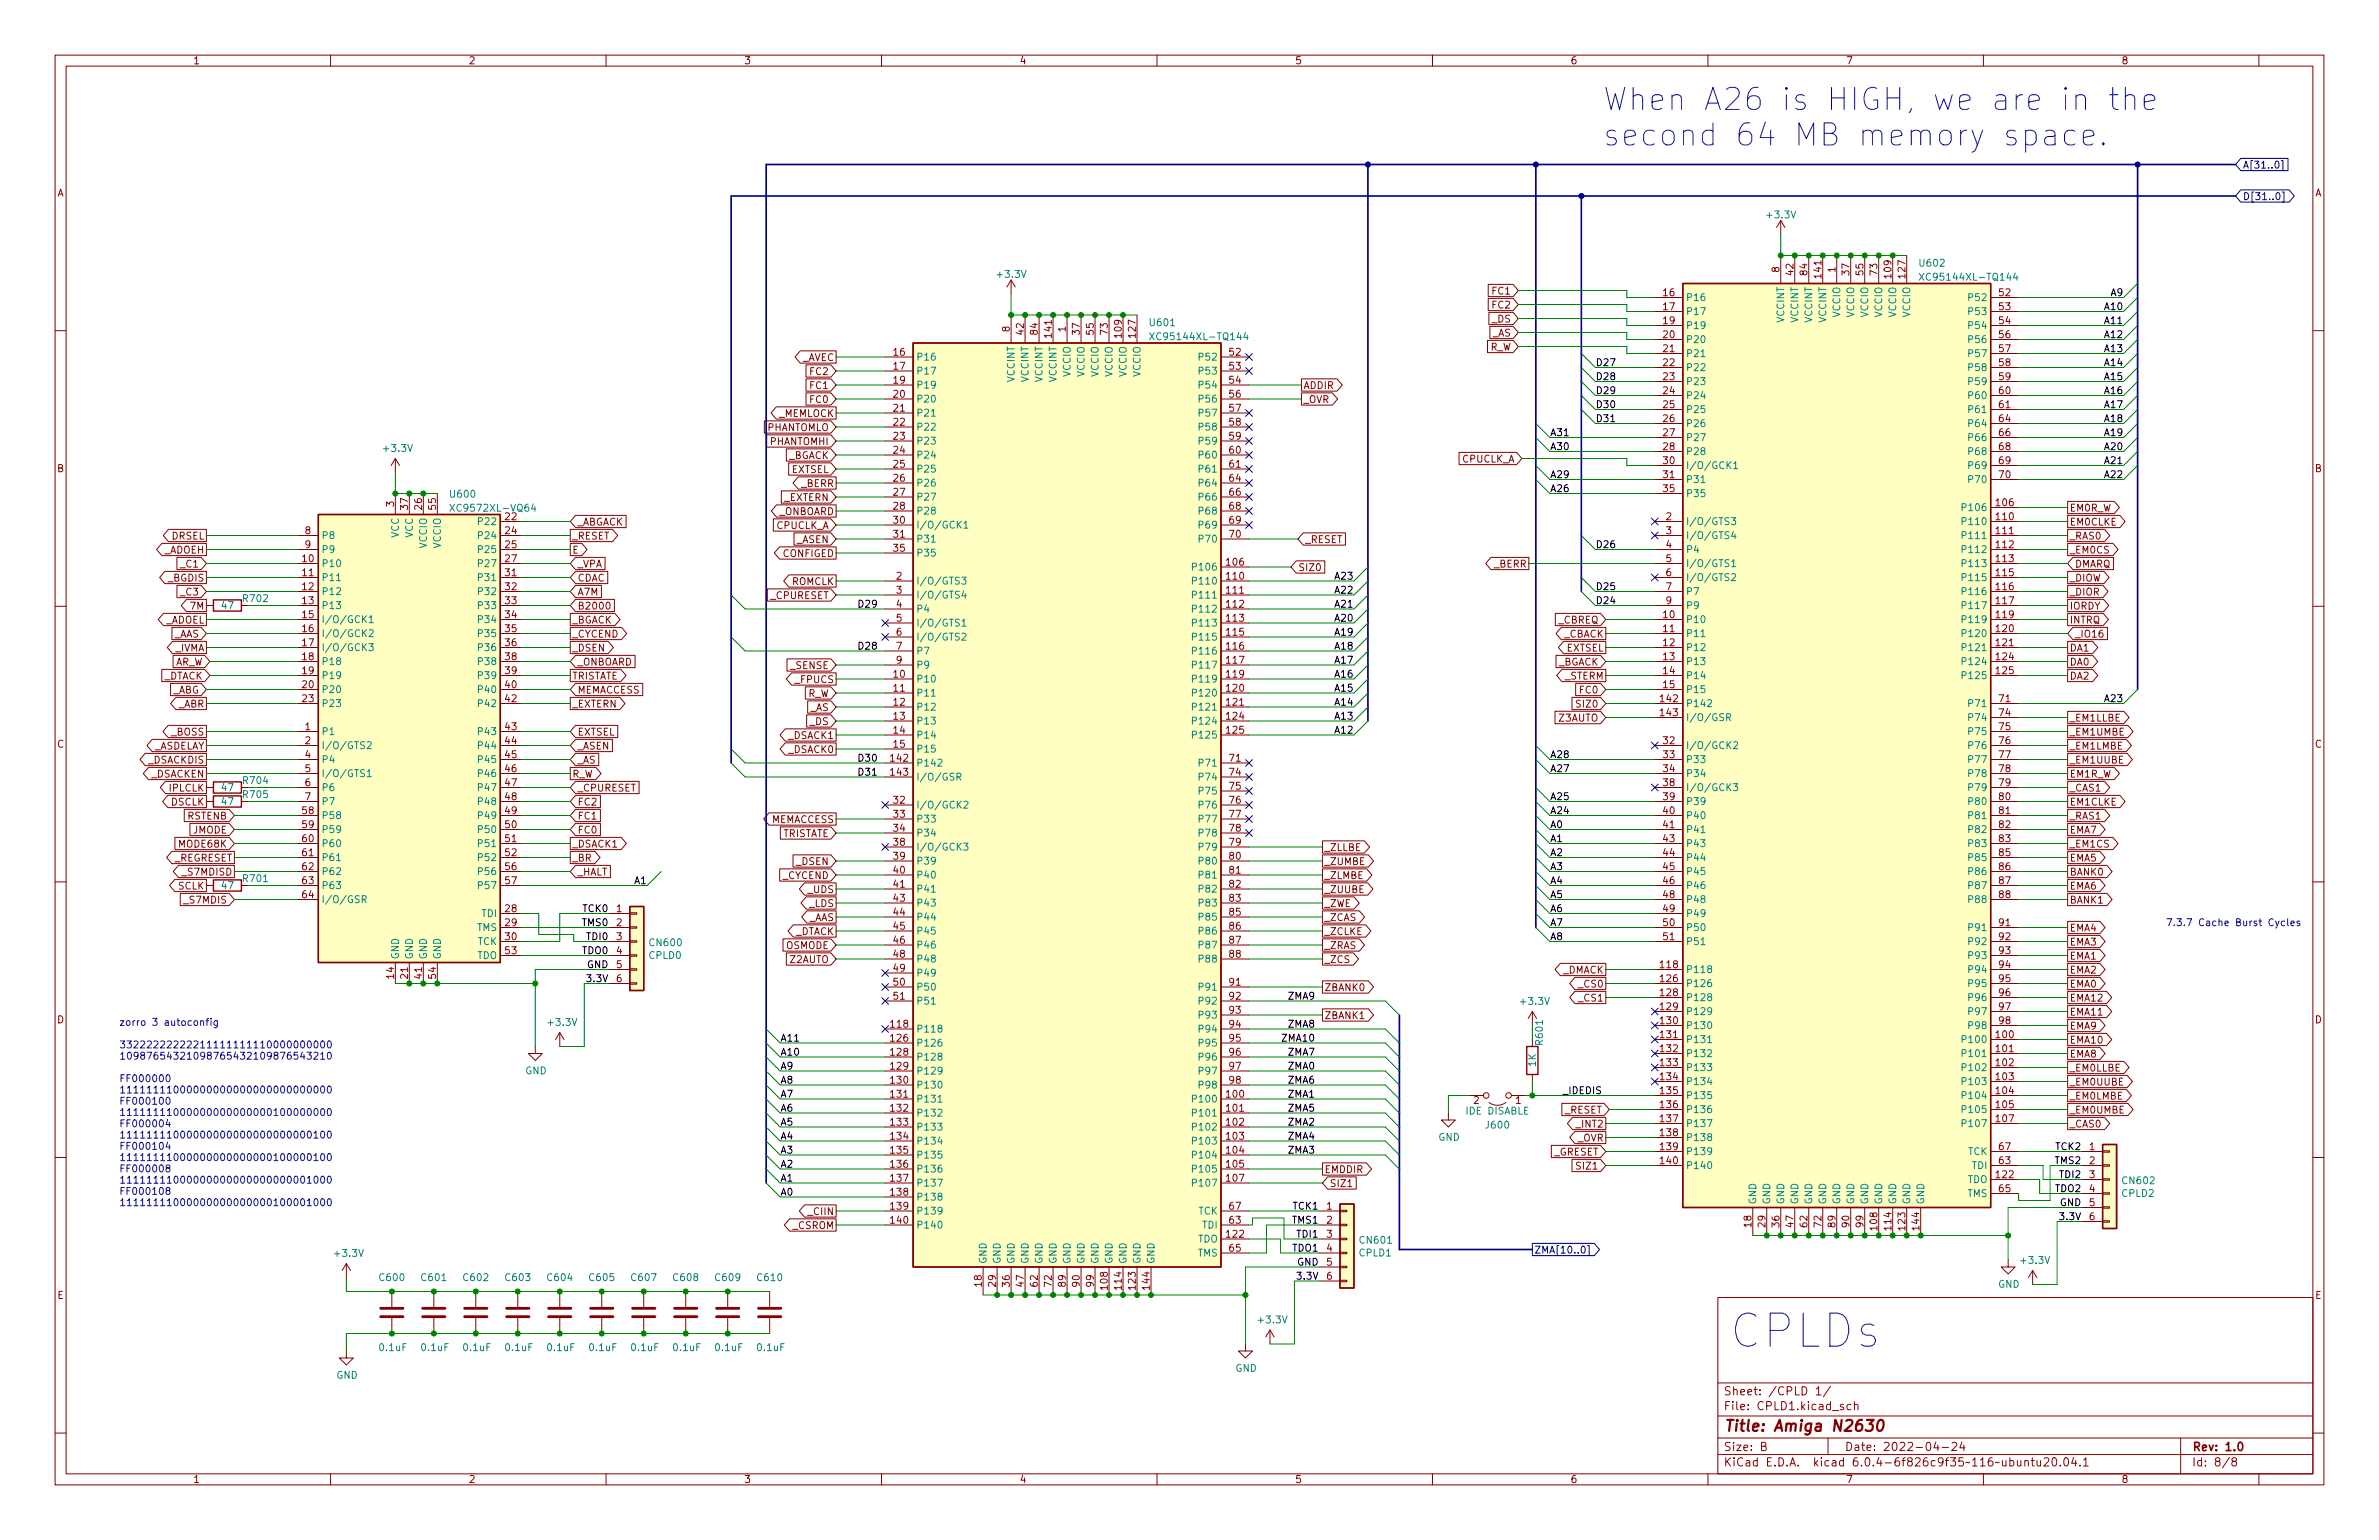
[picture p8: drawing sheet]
<svg xmlns="http://www.w3.org/2000/svg" width="432mm" height="279mm" viewBox="0 0 432 279" stroke-linecap="round" stroke-linejoin="round" font-family="sans-serif">
<defs><g id="words">
<text font-size="8.3" fill="#0000c2" x="314.3" y="244.5">CPLDs</text>
<g font-size="5.6" fill="#0000c2">
<text x="290.8" y="20">When A26 is HIGH, we are in the</text>
<text x="290.8" y="26.5">second 64 MB memory space.</text>
</g>
<text font-size="2.8" fill="#840000" x="312.8" y="259.7">Title: Amiga N2630</text>
<g font-size="2.1" fill="#840000">
<text x="312.8" y="255.9">File: CPLD1.kicad_sch</text>
<text x="312.8" y="253.2">Sheet: /CPLD 1/</text>
<text x="312.8" y="263.2">Size: B</text>
<text x="334.8" y="263.2">Date: 2022-04-24</text>
<text x="397.8" y="263.2">Rev: 1.0</text>
<text x="312.8" y="266">KiCad E.D.A. kicad 6.0.4-6f826c9f35~116~ubuntu20.04.1</text>
<text x="397.8" y="266">Id: 8/8</text>
</g>
<g font-size="1.8" fill="#840000">
<text x="35" y="11.7">1</text>
<text x="85" y="11.7">2</text>
<text x="135" y="11.7">3</text>
<text x="185" y="11.7">4</text>
<text x="235" y="11.7">5</text>
<text x="285" y="11.7">6</text>
<text x="335" y="11.7">7</text>
<text x="385" y="11.7">8</text>
<text x="10.3" y="35.6">A</text>
<text x="420.1" y="35.6">A</text>
<text x="271" y="53.4">FC1</text>
<text x="301.9" y="53.7">16</text>
<text x="323" y="49.4" transform="rotate(-90 323 49.4)">8</text>
<text x="325.5" y="49.9" transform="rotate(-90 325.5 49.9)">42</text>
<text x="328" y="49.9" transform="rotate(-90 328 49.9)">84</text>
<text x="330.6" y="50.4" transform="rotate(-90 330.6 50.4)">141</text>
<text x="333.1" y="49.4" transform="rotate(-90 333.1 49.4)">1</text>
<text x="335.7" y="49.9" transform="rotate(-90 335.7 49.9)">37</text>
<text x="338.2" y="49.9" transform="rotate(-90 338.2 49.9)">55</text>
<text x="340.7" y="49.9" transform="rotate(-90 340.7 49.9)">73</text>
<text x="343.3" y="50.4" transform="rotate(-90 343.3 50.4)">109</text>
<text x="345.8" y="50.4" transform="rotate(-90 345.8 50.4)">127</text>
<text x="362.9" y="53.7">52</text>
<text x="270.9" y="58.5">_DS</text>
<text x="271" y="56">FC2</text>
<text x="301.9" y="56.3">17</text>
<text x="301.9" y="58.8">19</text>
<text x="362.9" y="56.3">53</text>
<text x="362.9" y="58.8">54</text>
<text x="145.6" y="65.5">_AVEC</text>
<text x="162.2" y="64.5">16</text>
<text x="183.3" y="60.2" transform="rotate(-90 183.3 60.2)">8</text>
<text x="185.8" y="60.7" transform="rotate(-90 185.8 60.7)">42</text>
<text x="188.3" y="60.7" transform="rotate(-90 188.3 60.7)">84</text>
<text x="190.9" y="61.2" transform="rotate(-90 190.9 61.2)">141</text>
<text x="193.4" y="60.2" transform="rotate(-90 193.4 60.2)">1</text>
<text x="196" y="60.7" transform="rotate(-90 196 60.7)">37</text>
<text x="198.5" y="60.7" transform="rotate(-90 198.5 60.7)">55</text>
<text x="201" y="60.7" transform="rotate(-90 201 60.7)">73</text>
<text x="203.6" y="61.2" transform="rotate(-90 203.6 61.2)">109</text>
<text x="206.1" y="61.2" transform="rotate(-90 206.1 61.2)">127</text>
<text x="223.2" y="64.5">52</text>
<text x="270.4" y="63.6">R_W</text>
<text x="270.9" y="61.1">_AS</text>
<text x="301.9" y="61.3">20</text>
<text x="301.9" y="63.9">21</text>
<text x="362.9" y="61.3">56</text>
<text x="362.9" y="63.9">57</text>
<text x="147.2" y="70.6">FC1</text>
<text x="147.2" y="68">FC2</text>
<text x="162.2" y="67.1">17</text>
<text x="162.2" y="69.6">19</text>
<text x="223.2" y="67.1">53</text>
<text x="223.2" y="69.6">54</text>
<text x="236.5" y="70.6">ADDIR</text>
<text x="301.9" y="66.4">22</text>
<text x="301.9" y="69">23</text>
<text x="301.9" y="71.5">24</text>
<text x="362.9" y="66.4">58</text>
<text x="362.9" y="69">59</text>
<text x="362.9" y="71.5">60</text>
<text x="141.3" y="75.7">_MEMLOCK</text>
<text x="147.2" y="73.1">FC0</text>
<text x="162.2" y="72.1">20</text>
<text x="162.2" y="74.7">21</text>
<text x="162.2" y="77.2">22</text>
<text x="223.2" y="72.1">56</text>
<text x="223.2" y="74.7">57</text>
<text x="223.2" y="77.2">58</text>
<text x="236.5" y="73.1">_OVR</text>
<text x="301.9" y="74">25</text>
<text x="301.9" y="76.6">26</text>
<text x="362.9" y="74">61</text>
<text x="362.9" y="76.6">64</text>
<text x="139.1" y="78.2">PHANTOMLO</text>
<text x="139.8" y="80.7">PHANTOMHI</text>
<text x="143" y="83.3">_BGACK</text>
<text x="162.2" y="79.8">23</text>
<text x="162.2" y="82.3">24</text>
<text x="223.2" y="79.8">59</text>
<text x="223.2" y="82.3">60</text>
<text x="265.3" y="83.9">CPUCLK_A</text>
<text x="301.9" y="79.1">27</text>
<text x="301.9" y="81.7">28</text>
<text x="362.9" y="79.1">66</text>
<text x="362.9" y="81.7">68</text>
<text x="10.3" y="85.7">B</text>
<text x="143.6" y="85.8">EXTSEL</text>
<text x="145.5" y="88.4">_BERR</text>
<text x="162.2" y="84.8">25</text>
<text x="162.2" y="87.4">26</text>
<text x="162.2" y="89.9">27</text>
<text x="223.2" y="84.8">61</text>
<text x="223.2" y="87.4">64</text>
<text x="223.2" y="89.9">66</text>
<text x="301.9" y="84.2">30</text>
<text x="301.9" y="86.7">31</text>
<text x="301.9" y="89.3">35</text>
<text x="362.9" y="84.2">69</text>
<text x="362.9" y="86.7">70</text>
<text x="420.1" y="85.7">B</text>
<text x="71.5" y="91.9" transform="rotate(-90 71.5 91.9)">3</text>
<text x="74" y="92.4" transform="rotate(-90 74 92.4)">37</text>
<text x="76.6" y="92.4" transform="rotate(-90 76.6 92.4)">26</text>
<text x="79.1" y="92.4" transform="rotate(-90 79.1 92.4)">55</text>
<text x="91.7" y="94.4">22</text>
<text x="104.8" y="95.3">_ABGACK</text>
<text x="140.9" y="96">CPUCLK_A</text>
<text x="141.3" y="93.4">_ONBOARD</text>
<text x="142.3" y="90.9">_EXTERN</text>
<text x="162.2" y="92.5">28</text>
<text x="162.2" y="95">30</text>
<text x="223.2" y="92.5">68</text>
<text x="223.2" y="95">69</text>
<text x="302.4" y="94.4">2</text>
<text x="362.4" y="91.8">106</text>
<text x="362.4" y="94.4">110</text>
<text x="375.6" y="95.3">EM0CLKE</text>
<text x="375.6" y="92.8">EM0R_W</text>
<text x="29.8" y="100.4">_ADOEH</text>
<text x="31.2" y="97.9">DRSEL</text>
<text x="54.9" y="102">10</text>
<text x="55.4" y="96.9">8</text>
<text x="55.4" y="99.4">9</text>
<text x="91.7" y="96.9">24</text>
<text x="91.7" y="99.4">25</text>
<text x="91.7" y="102">27</text>
<text x="103.8" y="100.4">E</text>
<text x="103.8" y="97.9">_RESET</text>
<text x="142.1" y="101.1">CONFIGED</text>
<text x="144.6" y="98.5">_ASEN</text>
<text x="162.2" y="97.5">31</text>
<text x="162.2" y="100.1">35</text>
<text x="223.2" y="97.5">70</text>
<text x="236.9" y="98.5">_RESET</text>
<text x="302.4" y="96.9">3</text>
<text x="302.4" y="99.4">4</text>
<text x="302.4" y="102">5</text>
<text x="362.4" y="96.9">111</text>
<text x="362.4" y="99.4">112</text>
<text x="362.4" y="102">113</text>
<text x="375.6" y="97.9">_RAS0</text>
<text x="375.6" y="100.4">_EM0CS</text>
<text x="30.6" y="105.5">_BGDIS</text>
<text x="33" y="103">_C1</text>
<text x="54.9" y="104.5">11</text>
<text x="54.9" y="107.1">12</text>
<text x="91.7" y="104.5">31</text>
<text x="91.7" y="107.1">32</text>
<text x="104.8" y="105.5">CDAC</text>
<text x="104.8" y="103">_VPA</text>
<text x="143.7" y="106.1">ROMCLK</text>
<text x="162.7" y="105.2">2</text>
<text x="162.7" y="107.7">3</text>
<text x="222.7" y="102.6">106</text>
<text x="222.7" y="105.2">110</text>
<text x="222.7" y="107.7">111</text>
<text x="235.6" y="103.6">SIZ0</text>
<text x="271.2" y="103">_BERR</text>
<text x="302.4" y="104.5">6</text>
<text x="302.4" y="107.1">7</text>
<text x="362.4" y="104.5">115</text>
<text x="362.4" y="107.1">116</text>
<text x="375.6" y="105.5">_DIOW</text>
<text x="376.6" y="103">DMARQ</text>
<text x="30" y="113.1">_ADOEL</text>
<text x="33" y="108">_C3</text>
<text x="34.7" y="110.6">7M</text>
<text x="54.9" y="109.6">13</text>
<text x="54.9" y="112.1">15</text>
<text x="91.7" y="109.6">33</text>
<text x="91.7" y="112.1">34</text>
<text x="103.8" y="113.1">_BGACK</text>
<text x="104.8" y="110.6">B2000</text>
<text x="104.8" y="108">A7M</text>
<text x="139.9" y="108.7">_CPURESET</text>
<text x="162.7" y="110.2">4</text>
<text x="162.7" y="112.8">5</text>
<text x="222.7" y="110.2">112</text>
<text x="222.7" y="112.8">113</text>
<text x="282.8" y="113.1">_CBREQ</text>
<text x="301.9" y="112.1">10</text>
<text x="302.4" y="109.6">9</text>
<text x="362.4" y="109.6">117</text>
<text x="362.4" y="112.1">119</text>
<text x="375.6" y="113.1">INTRQ</text>
<text x="375.6" y="110.6">IORDY</text>
<text x="375.6" y="108">_DIOR</text>
<text x="31.5" y="115.7">_AAS</text>
<text x="31.7" y="118.2">_IVMA</text>
<text x="54.9" y="114.7">16</text>
<text x="54.9" y="117.2">17</text>
<text x="54.9" y="119.8">18</text>
<text x="91.7" y="114.7">35</text>
<text x="91.7" y="117.2">36</text>
<text x="91.7" y="119.8">38</text>
<text x="103.8" y="115.7">_CYCEND</text>
<text x="103.8" y="118.2">_DSEN</text>
<text x="162.7" y="115.3">6</text>
<text x="162.7" y="117.9">7</text>
<text x="222.7" y="115.3">115</text>
<text x="222.7" y="117.9">116</text>
<text x="283.8" y="115.7">_CBACK</text>
<text x="284.3" y="118.2">EXTSEL</text>
<text x="301.9" y="114.7">11</text>
<text x="301.9" y="117.2">12</text>
<text x="301.9" y="119.8">13</text>
<text x="362.4" y="114.7">120</text>
<text x="362.4" y="117.2">121</text>
<text x="362.4" y="119.8">124</text>
<text x="375.6" y="118.2">DA1</text>
<text x="376.6" y="115.7">_IO16</text>
<text x="29.7" y="123.3">_DTACK</text>
<text x="31.3" y="125.8">_ABG</text>
<text x="31.6" y="120.7">AR_W</text>
<text x="54.9" y="122.3">19</text>
<text x="54.9" y="124.8">20</text>
<text x="91.7" y="122.3">39</text>
<text x="91.7" y="124.8">40</text>
<text x="103.8" y="123.3">TRISTATE</text>
<text x="104.8" y="120.7">_ONBOARD</text>
<text x="104.8" y="125.8">MEMACCESS</text>
<text x="143.5" y="121.4">_SENSE</text>
<text x="144.5" y="123.9">_FPUCS</text>
<text x="162.2" y="122.9">10</text>
<text x="162.2" y="125.5">11</text>
<text x="162.7" y="120.4">9</text>
<text x="222.7" y="120.4">117</text>
<text x="222.7" y="122.9">119</text>
<text x="222.7" y="125.5">120</text>
<text x="282.7" y="120.7">_BGACK</text>
<text x="284" y="123.3">_STERM</text>
<text x="286.9" y="125.8">FC0</text>
<text x="301.9" y="122.3">14</text>
<text x="301.9" y="124.8">15</text>
<text x="362.4" y="122.3">125</text>
<text x="375.6" y="120.7">DA0</text>
<text x="375.6" y="123.3">DA2</text>
<text x="32.3" y="128.4">_ABR</text>
<text x="54.9" y="127.4">23</text>
<text x="91.7" y="127.4">42</text>
<text x="103.8" y="128.4">_EXTERN</text>
<text x="146.6" y="126.5">R_W</text>
<text x="147.1" y="131.5">_DS</text>
<text x="147.1" y="129">_AS</text>
<text x="162.2" y="128">12</text>
<text x="162.2" y="130.6">13</text>
<text x="222.7" y="128">121</text>
<text x="222.7" y="130.6">124</text>
<text x="283" y="130.9">Z3AUTO</text>
<text x="286.5" y="128.4">SIZ0</text>
<text x="301.4" y="127.4">142</text>
<text x="301.4" y="129.9">143</text>
<text x="362.9" y="127.4">71</text>
<text x="362.9" y="129.9">74</text>
<text x="375.6" y="130.9">_EM1LLBE</text>
<text x="10.3" y="135.6">C</text>
<text x="27.7" y="136">_ASDELAY</text>
<text x="31.2" y="133.4">_BOSS</text>
<text x="55.4" y="132.5">1</text>
<text x="55.4" y="135">2</text>
<text x="55.4" y="137.5">4</text>
<text x="91.7" y="132.5">43</text>
<text x="91.7" y="135">44</text>
<text x="91.7" y="137.5">45</text>
<text x="104.8" y="133.4">EXTSEL</text>
<text x="104.8" y="136">_ASEN</text>
<text x="143.2" y="134.1">_DSACK1</text>
<text x="143.2" y="136.6">_DSACK0</text>
<text x="162.2" y="133.1">14</text>
<text x="162.2" y="135.6">15</text>
<text x="222.7" y="133.1">125</text>
<text x="301.9" y="135">32</text>
<text x="301.9" y="137.5">33</text>
<text x="362.9" y="132.5">75</text>
<text x="362.9" y="135">76</text>
<text x="362.9" y="137.5">77</text>
<text x="375.6" y="133.4">_EM1UMBE</text>
<text x="375.6" y="136">_EM1LMBE</text>
<text x="420.1" y="135.6">C</text>
<text x="26.9" y="138.5">_DSACKDIS</text>
<text x="27.4" y="141.1">_DSACKEN</text>
<text x="30.8" y="143.6">IPLCLK</text>
<text x="55.4" y="140.1">5</text>
<text x="55.4" y="142.6">6</text>
<text x="91.7" y="140.1">46</text>
<text x="91.7" y="142.6">47</text>
<text x="103.8" y="141.1">R_W</text>
<text x="104.8" y="143.6">_CPURESET</text>
<text x="104.8" y="138.5">_AS</text>
<text x="161.7" y="138.2">142</text>
<text x="161.7" y="140.7">143</text>
<text x="223.2" y="138.2">71</text>
<text x="223.2" y="140.7">74</text>
<text x="223.2" y="143.3">75</text>
<text x="301.9" y="140.1">34</text>
<text x="301.9" y="142.6">38</text>
<text x="362.9" y="140.1">78</text>
<text x="362.9" y="142.6">79</text>
<text x="375.6" y="143.6">_CAS1</text>
<text x="375.6" y="141.1">EM1R_W</text>
<text x="375.6" y="138.5">_EM1UUBE</text>
<text x="31.1" y="146.1">DSCLK</text>
<text x="34" y="148.7">RSTENB</text>
<text x="54.9" y="147.7">58</text>
<text x="55.4" y="145.2">7</text>
<text x="91.7" y="145.2">48</text>
<text x="91.7" y="147.7">49</text>
<text x="104.8" y="148.7">FC1</text>
<text x="104.8" y="146.1">FC2</text>
<text x="140" y="149.3">MEMACCESS</text>
<text x="162.2" y="145.8">32</text>
<text x="162.2" y="148.3">33</text>
<text x="223.2" y="145.8">76</text>
<text x="223.2" y="148.3">77</text>
<text x="301.9" y="145.2">39</text>
<text x="301.9" y="147.7">40</text>
<text x="362.9" y="145.2">80</text>
<text x="362.9" y="147.7">81</text>
<text x="375.6" y="146.1">EM1CLKE</text>
<text x="375.6" y="148.7">_RAS1</text>
<text x="32.7" y="153.8">MODE68K</text>
<text x="35" y="151.2">JMODE</text>
<text x="54.9" y="150.2">59</text>
<text x="54.9" y="152.8">60</text>
<text x="54.9" y="155.3">61</text>
<text x="91.7" y="150.2">50</text>
<text x="91.7" y="152.8">51</text>
<text x="91.7" y="155.3">52</text>
<text x="103.8" y="153.8">_DSACK1</text>
<text x="104.8" y="151.2">FC0</text>
<text x="141.8" y="151.9">TRISTATE</text>
<text x="162.2" y="150.9">34</text>
<text x="162.2" y="153.4">38</text>
<text x="162.2" y="156">39</text>
<text x="223.2" y="150.9">78</text>
<text x="223.2" y="153.4">79</text>
<text x="223.2" y="156">80</text>
<text x="240.3" y="154.4">_ZLLBE</text>
<text x="301.9" y="150.2">41</text>
<text x="301.9" y="152.8">43</text>
<text x="301.9" y="155.3">44</text>
<text x="362.9" y="150.2">82</text>
<text x="362.9" y="152.8">83</text>
<text x="362.9" y="155.3">85</text>
<text x="375.6" y="151.2">EMA7</text>
<text x="375.6" y="153.8">_EM1CS</text>
<text x="31.5" y="156.3">_REGRESET</text>
<text x="32.3" y="161.4">SCLK</text>
<text x="33.4" y="158.8">_S7MDISD</text>
<text x="54.9" y="157.9">62</text>
<text x="54.9" y="160.4">63</text>
<text x="91.7" y="157.9">56</text>
<text x="91.7" y="160.4">57</text>
<text x="103.8" y="156.3">_BR</text>
<text x="104.8" y="158.8">_HALT</text>
<text x="142" y="159.5">_CYCEND</text>
<text x="144.6" y="156.9">_DSEN</text>
<text x="162.2" y="158.5">40</text>
<text x="162.2" y="161">41</text>
<text x="223.2" y="158.5">81</text>
<text x="223.2" y="161">82</text>
<text x="240.3" y="159.5">_ZLMBE</text>
<text x="240.3" y="156.9">_ZUMBE</text>
<text x="301.9" y="157.9">45</text>
<text x="301.9" y="160.4">46</text>
<text x="362.9" y="157.9">86</text>
<text x="362.9" y="160.4">87</text>
<text x="375.6" y="156.3">EMA5</text>
<text x="375.6" y="158.8">BANK0</text>
<text x="375.6" y="161.4">EMA6</text>
<text x="33.7" y="163.9">_S7MDIS</text>
<text x="54.9" y="162.9">64</text>
<text x="91.7" y="165.5">28</text>
<text x="111.9" y="165.5">1</text>
<text x="146.7" y="162">_UDS</text>
<text x="146.7" y="167.1">_AAS</text>
<text x="146.9" y="164.6">_LDS</text>
<text x="162.2" y="163.6">43</text>
<text x="162.2" y="166.1">44</text>
<text x="223.2" y="163.6">83</text>
<text x="223.2" y="166.1">85</text>
<text x="240.3" y="164.6">_ZWE</text>
<text x="240.3" y="167.1">_ZCAS</text>
<text x="240.3" y="162">_ZUUBE</text>
<text x="301.9" y="162.9">48</text>
<text x="301.9" y="165.5">49</text>
<text x="362.9" y="162.9">88</text>
<text x="375.6" y="163.9">BANK1</text>
<text x="91.7" y="168">29</text>
<text x="91.7" y="170.6">30</text>
<text x="91.7" y="173.1">53</text>
<text x="111.9" y="168">2</text>
<text x="111.9" y="170.6">3</text>
<text x="111.9" y="173.1">4</text>
<text x="142.6" y="172.2">OSMODE</text>
<text x="144.3" y="169.6">_DTACK</text>
<text x="162.2" y="168.7">45</text>
<text x="162.2" y="171.2">46</text>
<text x="162.2" y="173.7">48</text>
<text x="223.2" y="168.7">86</text>
<text x="223.2" y="171.2">87</text>
<text x="223.2" y="173.7">88</text>
<text x="240.3" y="169.6">_ZCLKE</text>
<text x="240.3" y="172.2">_ZRAS</text>
<text x="301.9" y="168">50</text>
<text x="301.9" y="170.6">51</text>
<text x="362.9" y="168">91</text>
<text x="362.9" y="170.6">92</text>
<text x="362.9" y="173.1">93</text>
<text x="375.6" y="171.5">EMA3</text>
<text x="375.6" y="169">EMA4</text>
<text x="71.5" y="177.5" transform="rotate(-90 71.5 177.5)">14</text>
<text x="74" y="177.5" transform="rotate(-90 74 177.5)">21</text>
<text x="76.6" y="177.5" transform="rotate(-90 76.6 177.5)">41</text>
<text x="79.1" y="177.5" transform="rotate(-90 79.1 177.5)">54</text>
<text x="111.9" y="175.6">5</text>
<text x="111.9" y="178.2">6</text>
<text x="143.4" y="174.7">Z2AUTO</text>
<text x="162.2" y="176.3">49</text>
<text x="162.2" y="178.8">50</text>
<text x="223.2" y="178.8">91</text>
<text x="240.3" y="174.7">_ZCS</text>
<text x="240.3" y="179.8">ZBANK0</text>
<text x="283.6" y="176.6">_DMACK</text>
<text x="286.7" y="179.2">_CS0</text>
<text x="301.4" y="175.6">118</text>
<text x="301.4" y="178.2">126</text>
<text x="362.9" y="175.6">94</text>
<text x="362.9" y="178.2">95</text>
<text x="375.6" y="176.6">EMA2</text>
<text x="375.6" y="174.1">EMA1</text>
<text x="375.6" y="179.2">EMA0</text>
<text x="10.3" y="185.7">D</text>
<text x="162.2" y="181.4">51</text>
<text x="223.2" y="181.4">92</text>
<text x="223.2" y="183.9">93</text>
<text x="240.3" y="184.9">ZBANK1</text>
<text x="286.7" y="181.7">_CS1</text>
<text x="301.4" y="180.7">128</text>
<text x="301.4" y="183.3">129</text>
<text x="301.4" y="185.8">130</text>
<text x="362.9" y="180.7">96</text>
<text x="362.9" y="183.3">97</text>
<text x="362.9" y="185.8">98</text>
<text x="375.6" y="181.7">EMA12</text>
<text x="375.6" y="184.2">EMA11</text>
<text x="420.1" y="185.7">D</text>
<text x="161.7" y="186.4">118</text>
<text x="161.7" y="189">126</text>
<text x="161.7" y="191.5">128</text>
<text x="223.2" y="186.4">94</text>
<text x="223.2" y="189">95</text>
<text x="223.2" y="191.5">96</text>
<text x="301.4" y="188.3">131</text>
<text x="301.4" y="190.9">132</text>
<text x="362.4" y="188.3">100</text>
<text x="362.4" y="190.9">101</text>
<text x="375.6" y="191.9">EMA8</text>
<text x="375.6" y="186.8">EMA9</text>
<text x="375.6" y="189.3">EMA10</text>
<text x="161.7" y="194.1">129</text>
<text x="161.7" y="196.6">130</text>
<text x="223.2" y="194.1">97</text>
<text x="223.2" y="196.6">98</text>
<text x="301.4" y="193.4">133</text>
<text x="301.4" y="196">134</text>
<text x="362.4" y="193.4">102</text>
<text x="362.4" y="196">103</text>
<text x="375.6" y="196.9">_EM0UUBE</text>
<text x="375.6" y="194.4">_EM0LLBE</text>
<text x="161.7" y="199.1">131</text>
<text x="161.7" y="201.7">132</text>
<text x="222.7" y="199.1">100</text>
<text x="222.7" y="201.7">101</text>
<text x="267.5" y="200.3">2</text>
<text x="275.1" y="200.3">1</text>
<text x="283.9" y="202">_RESET</text>
<text x="301.4" y="198.5">135</text>
<text x="301.4" y="201">136</text>
<text x="301.4" y="203.6">137</text>
<text x="362.4" y="198.5">104</text>
<text x="362.4" y="201">105</text>
<text x="362.4" y="203.6">107</text>
<text x="375.6" y="199.5">_EM0LMBE</text>
<text x="375.6" y="202">_EM0UMBE</text>
<text x="161.7" y="204.2">133</text>
<text x="161.7" y="206.8">134</text>
<text x="161.7" y="209.3">135</text>
<text x="222.7" y="204.2">102</text>
<text x="222.7" y="206.8">103</text>
<text x="222.7" y="209.3">104</text>
<text x="281.9" y="209.6">_GRESET</text>
<text x="286.3" y="207.1">_OVR</text>
<text x="286.3" y="204.6">_INT2</text>
<text x="301.4" y="206.1">138</text>
<text x="301.4" y="208.7">139</text>
<text x="362.9" y="208.7">67</text>
<text x="375.6" y="204.6">_CAS0</text>
<text x="379.2" y="208.7">1</text>
<text x="161.7" y="211.8">136</text>
<text x="161.7" y="214.4">137</text>
<text x="222.7" y="211.8">105</text>
<text x="222.7" y="214.4">107</text>
<text x="240.3" y="212.8">EMDDIR</text>
<text x="241.3" y="215.4">SIZ1</text>
<text x="286.5" y="212.2">SIZ1</text>
<text x="301.4" y="211.2">140</text>
<text x="362.4" y="213.7">122</text>
<text x="362.9" y="211.2">63</text>
<text x="379.2" y="211.2">2</text>
<text x="379.2" y="213.7">3</text>
<text x="146.9" y="220.4">_CIIN</text>
<text x="161.7" y="216.9">138</text>
<text x="161.7" y="219.5">139</text>
<text x="161.7" y="222">140</text>
<text x="223.2" y="222">63</text>
<text x="223.2" y="219.5">67</text>
<text x="240.8" y="219.5">1</text>
<text x="240.8" y="222">2</text>
<text x="362.9" y="216.3">65</text>
<text x="379.2" y="216.3">4</text>
<text x="379.2" y="218.8">5</text>
<text x="379.2" y="221.4">6</text>
<text x="143.9" y="223">_CSROM</text>
<text x="222.7" y="224.5">122</text>
<text x="223.2" y="227.1">65</text>
<text x="240.8" y="224.5">3</text>
<text x="240.8" y="227.1">4</text>
<text x="317.9" y="222.6" transform="rotate(-90 317.9 222.6)">18</text>
<text x="320.4" y="222.6" transform="rotate(-90 320.4 222.6)">29</text>
<text x="323" y="222.6" transform="rotate(-90 323 222.6)">36</text>
<text x="325.5" y="222.6" transform="rotate(-90 325.5 222.6)">47</text>
<text x="328" y="222.6" transform="rotate(-90 328 222.6)">62</text>
<text x="330.6" y="222.6" transform="rotate(-90 330.6 222.6)">72</text>
<text x="333.1" y="222.6" transform="rotate(-90 333.1 222.6)">89</text>
<text x="335.7" y="222.6" transform="rotate(-90 335.7 222.6)">90</text>
<text x="338.2" y="222.6" transform="rotate(-90 338.2 222.6)">99</text>
<text x="340.7" y="223.1" transform="rotate(-90 340.7 223.1)">108</text>
<text x="343.3" y="223.1" transform="rotate(-90 343.3 223.1)">114</text>
<text x="345.8" y="223.1" transform="rotate(-90 345.8 223.1)">123</text>
<text x="348.4" y="223.1" transform="rotate(-90 348.4 223.1)">144</text>
<text x="178.2" y="233.4" transform="rotate(-90 178.2 233.4)">18</text>
<text x="180.7" y="233.4" transform="rotate(-90 180.7 233.4)">29</text>
<text x="183.3" y="233.4" transform="rotate(-90 183.3 233.4)">36</text>
<text x="185.8" y="233.4" transform="rotate(-90 185.8 233.4)">47</text>
<text x="188.3" y="233.4" transform="rotate(-90 188.3 233.4)">62</text>
<text x="190.9" y="233.4" transform="rotate(-90 190.9 233.4)">72</text>
<text x="193.4" y="233.4" transform="rotate(-90 193.4 233.4)">89</text>
<text x="196" y="233.4" transform="rotate(-90 196 233.4)">90</text>
<text x="198.5" y="233.4" transform="rotate(-90 198.5 233.4)">99</text>
<text x="201" y="233.9" transform="rotate(-90 201 233.9)">108</text>
<text x="203.6" y="233.9" transform="rotate(-90 203.6 233.9)">114</text>
<text x="206.1" y="233.9" transform="rotate(-90 206.1 233.9)">123</text>
<text x="208.7" y="233.9" transform="rotate(-90 208.7 233.9)">144</text>
<text x="240.8" y="229.6">5</text>
<text x="240.8" y="232.2">6</text>
<text x="10.4" y="235.7">E</text>
<text x="420.2" y="235.7">E</text>
<text x="35" y="269.1">1</text>
<text x="85" y="269.1">2</text>
<text x="135" y="269.1">3</text>
<text x="185" y="269.1">4</text>
<text x="235" y="269.1">5</text>
<text x="285" y="269.1">6</text>
<text x="335" y="269.1">7</text>
<text x="385" y="269.1">8</text>
</g>
<g font-size="1.8" fill="#000084">
<text x="407" y="30.6">A[31..0]</text>
<text x="407" y="36.3">D[31..0]</text>
<text x="278.4" y="227.4">ZMA[10..0]</text>
</g>
<g font-size="1.8" fill="#008484">
<text x="320.9" y="39.6">+3.3V</text>
<text x="181.2" y="50.4">+3.3V</text>
<text x="348.5" y="48.4">U602</text>
<text x="349.5" y="50.9">XC95144XL-TQ144</text>
<text x="208.8" y="59.2">U601</text>
<text x="305.9" y="54.6">P16</text>
<text x="305.9" y="57.2">P17</text>
<text x="305.9" y="59.7">P19</text>
<text x="323.8" y="58.5" transform="rotate(-90 323.8 58.5)">VCCINT</text>
<text x="326.4" y="58.5" transform="rotate(-90 326.4 58.5)">VCCINT</text>
<text x="328.9" y="58.5" transform="rotate(-90 328.9 58.5)">VCCINT</text>
<text x="331.5" y="58.5" transform="rotate(-90 331.5 58.5)">VCCINT</text>
<text x="334" y="57.5" transform="rotate(-90 334 57.5)">VCCIO</text>
<text x="336.5" y="57.5" transform="rotate(-90 336.5 57.5)">VCCIO</text>
<text x="339.1" y="57.5" transform="rotate(-90 339.1 57.5)">VCCIO</text>
<text x="341.6" y="57.5" transform="rotate(-90 341.6 57.5)">VCCIO</text>
<text x="344.2" y="57.5" transform="rotate(-90 344.2 57.5)">VCCIO</text>
<text x="346.7" y="57.5" transform="rotate(-90 346.7 57.5)">VCCIO</text>
<text x="357.7" y="54.6">P52</text>
<text x="357.7" y="57.2">P53</text>
<text x="357.7" y="59.7">P54</text>
<text x="166.2" y="65.4">P16</text>
<text x="209.8" y="61.7">XC95144XL-TQ144</text>
<text x="218" y="65.4">P52</text>
<text x="305.9" y="62.2">P20</text>
<text x="305.9" y="64.8">P21</text>
<text x="357.7" y="62.2">P56</text>
<text x="357.7" y="64.8">P57</text>
<text x="166.2" y="67.9">P17</text>
<text x="166.2" y="70.5">P19</text>
<text x="184.1" y="69.3" transform="rotate(-90 184.1 69.3)">VCCINT</text>
<text x="186.7" y="69.3" transform="rotate(-90 186.7 69.3)">VCCINT</text>
<text x="189.2" y="69.3" transform="rotate(-90 189.2 69.3)">VCCINT</text>
<text x="191.8" y="69.3" transform="rotate(-90 191.8 69.3)">VCCINT</text>
<text x="194.3" y="68.3" transform="rotate(-90 194.3 68.3)">VCCIO</text>
<text x="196.8" y="68.3" transform="rotate(-90 196.8 68.3)">VCCIO</text>
<text x="199.4" y="68.3" transform="rotate(-90 199.4 68.3)">VCCIO</text>
<text x="201.9" y="68.3" transform="rotate(-90 201.9 68.3)">VCCIO</text>
<text x="204.5" y="68.3" transform="rotate(-90 204.5 68.3)">VCCIO</text>
<text x="207" y="68.3" transform="rotate(-90 207 68.3)">VCCIO</text>
<text x="218" y="67.9">P53</text>
<text x="218" y="70.5">P54</text>
<text x="305.9" y="67.3">P22</text>
<text x="305.9" y="69.8">P23</text>
<text x="357.7" y="67.3">P58</text>
<text x="357.7" y="69.8">P59</text>
<text x="166.2" y="73">P20</text>
<text x="166.2" y="75.6">P21</text>
<text x="218" y="73">P56</text>
<text x="218" y="75.6">P57</text>
<text x="305.9" y="72.4">P24</text>
<text x="305.9" y="74.9">P25</text>
<text x="305.9" y="77.5">P26</text>
<text x="357.7" y="72.4">P60</text>
<text x="357.7" y="74.9">P61</text>
<text x="357.7" y="77.5">P64</text>
<text x="69.8" y="82">+3.3V</text>
<text x="166.2" y="78.1">P22</text>
<text x="166.2" y="80.6">P23</text>
<text x="166.2" y="83.2">P24</text>
<text x="218" y="78.1">P58</text>
<text x="218" y="80.6">P59</text>
<text x="218" y="83.2">P60</text>
<text x="305.9" y="80">P27</text>
<text x="305.9" y="82.5">P28</text>
<text x="357.7" y="80">P66</text>
<text x="357.7" y="82.5">P68</text>
<text x="166.2" y="85.7">P25</text>
<text x="166.2" y="88.3">P26</text>
<text x="218" y="85.7">P61</text>
<text x="218" y="88.3">P64</text>
<text x="305.9" y="85.1">I/O/GCK1</text>
<text x="305.9" y="87.6">P31</text>
<text x="357.7" y="85.1">P69</text>
<text x="357.7" y="87.6">P70</text>
<text x="81.8" y="90.3">U600</text>
<text x="82.6" y="92.8">XC9572XL-VQ64</text>
<text x="87.2" y="95.2">P22</text>
<text x="166.2" y="90.8">P27</text>
<text x="166.2" y="93.3">P28</text>
<text x="166.2" y="95.9">I/O/GCK1</text>
<text x="218" y="90.8">P66</text>
<text x="218" y="93.3">P68</text>
<text x="218" y="95.9">P69</text>
<text x="305.9" y="95.2">I/O/GTS3</text>
<text x="305.9" y="90.2">P35</text>
<text x="356.7" y="92.7">P106</text>
<text x="356.7" y="95.2">P110</text>
<text x="58.3" y="97.8">P8</text>
<text x="58.3" y="100.3">P9</text>
<text x="72.4" y="97.6" transform="rotate(-90 72.4 97.6)">VCC</text>
<text x="74.9" y="97.6" transform="rotate(-90 74.9 97.6)">VCC</text>
<text x="77.5" y="99.5" transform="rotate(-90 77.5 99.5)">VCCIO</text>
<text x="80" y="99.5" transform="rotate(-90 80 99.5)">VCCIO</text>
<text x="87.2" y="97.8">P24</text>
<text x="87.2" y="100.3">P25</text>
<text x="166.2" y="98.4">P31</text>
<text x="166.2" y="101">P35</text>
<text x="218" y="98.4">P70</text>
<text x="305.9" y="97.8">I/O/GTS4</text>
<text x="305.9" y="100.3">P4</text>
<text x="356.7" y="97.8">P111</text>
<text x="356.7" y="100.3">P112</text>
<text x="58.3" y="102.9">P10</text>
<text x="58.3" y="105.4">P11</text>
<text x="58.3" y="107.9">P12</text>
<text x="87.2" y="102.9">P27</text>
<text x="87.2" y="105.4">P31</text>
<text x="87.2" y="107.9">P32</text>
<text x="166.2" y="106">I/O/GTS3</text>
<text x="217" y="103.5">P106</text>
<text x="217" y="106">P110</text>
<text x="305.9" y="102.9">I/O/GTS1</text>
<text x="305.9" y="105.4">I/O/GTS2</text>
<text x="305.9" y="107.9">P7</text>
<text x="356.7" y="102.9">P113</text>
<text x="356.7" y="105.4">P115</text>
<text x="356.7" y="107.9">P116</text>
<text x="40.3" y="110.5">47</text>
<text x="44.2" y="109.2">R702</text>
<text x="58.3" y="110.5">P13</text>
<text x="58.3" y="113">I/O/GCK1</text>
<text x="87.2" y="110.5">P33</text>
<text x="87.2" y="113">P34</text>
<text x="166.2" y="108.6">I/O/GTS4</text>
<text x="166.2" y="111.1">P4</text>
<text x="166.2" y="113.7">I/O/GTS1</text>
<text x="217" y="108.6">P111</text>
<text x="217" y="111.1">P112</text>
<text x="217" y="113.7">P113</text>
<text x="305.9" y="113">P10</text>
<text x="305.9" y="110.5">P9</text>
<text x="356.7" y="110.5">P117</text>
<text x="356.7" y="113">P119</text>
<text x="58.3" y="115.6">I/O/GCK2</text>
<text x="58.3" y="118.1">I/O/GCK3</text>
<text x="87.2" y="115.6">P35</text>
<text x="87.2" y="118.1">P36</text>
<text x="166.2" y="116.2">I/O/GTS2</text>
<text x="166.2" y="118.7">P7</text>
<text x="217" y="116.2">P115</text>
<text x="217" y="118.7">P116</text>
<text x="305.9" y="115.6">P11</text>
<text x="305.9" y="118.1">P12</text>
<text x="356.7" y="115.6">P120</text>
<text x="356.7" y="118.1">P121</text>
<text x="58.3" y="120.7">P18</text>
<text x="58.3" y="123.2">P19</text>
<text x="58.3" y="125.7">P20</text>
<text x="87.2" y="120.7">P38</text>
<text x="87.2" y="123.2">P39</text>
<text x="87.2" y="125.7">P40</text>
<text x="166.2" y="123.8">P10</text>
<text x="166.2" y="121.3">P9</text>
<text x="217" y="121.3">P117</text>
<text x="217" y="123.8">P119</text>
<text x="305.9" y="120.7">P13</text>
<text x="305.9" y="123.2">P14</text>
<text x="305.9" y="125.7">P15</text>
<text x="356.7" y="120.7">P124</text>
<text x="356.7" y="123.2">P125</text>
<text x="58.3" y="128.3">P23</text>
<text x="87.2" y="128.3">P42</text>
<text x="166.2" y="126.4">P11</text>
<text x="166.2" y="128.9">P12</text>
<text x="166.2" y="131.4">P13</text>
<text x="217" y="126.4">P120</text>
<text x="217" y="128.9">P121</text>
<text x="217" y="131.4">P124</text>
<text x="305.9" y="128.3">P142</text>
<text x="305.9" y="130.8">I/O/GSR</text>
<text x="357.7" y="128.3">P71</text>
<text x="357.7" y="130.8">P74</text>
<text x="58.3" y="133.3">P1</text>
<text x="58.3" y="135.9">I/O/GTS2</text>
<text x="87.2" y="133.3">P43</text>
<text x="87.2" y="135.9">P44</text>
<text x="166.2" y="134">P14</text>
<text x="166.2" y="136.5">P15</text>
<text x="217" y="134">P125</text>
<text x="305.9" y="135.9">I/O/GCK2</text>
<text x="357.7" y="133.3">P75</text>
<text x="357.7" y="135.9">P76</text>
<text x="40.3" y="143.5">47</text>
<text x="44.2" y="142.2">R704</text>
<text x="58.3" y="138.4">P4</text>
<text x="58.3" y="141">I/O/GTS1</text>
<text x="58.3" y="143.5">P6</text>
<text x="87.2" y="138.4">P45</text>
<text x="87.2" y="141">P46</text>
<text x="87.2" y="143.5">P47</text>
<text x="166.2" y="139.1">P142</text>
<text x="166.2" y="141.6">I/O/GSR</text>
<text x="218" y="139.1">P71</text>
<text x="218" y="141.6">P74</text>
<text x="305.9" y="138.4">P33</text>
<text x="305.9" y="141">P34</text>
<text x="305.9" y="143.5">I/O/GCK3</text>
<text x="357.7" y="138.4">P77</text>
<text x="357.7" y="141">P78</text>
<text x="357.7" y="143.5">P79</text>
<text x="40.3" y="146">47</text>
<text x="44.2" y="144.8">R705</text>
<text x="58.3" y="148.6">P58</text>
<text x="58.3" y="146">P7</text>
<text x="87.2" y="146">P48</text>
<text x="87.2" y="148.6">P49</text>
<text x="166.2" y="146.7">I/O/GCK2</text>
<text x="166.2" y="149.2">P33</text>
<text x="218" y="144.1">P75</text>
<text x="218" y="146.7">P76</text>
<text x="218" y="149.2">P77</text>
<text x="305.9" y="146">P39</text>
<text x="305.9" y="148.6">P40</text>
<text x="357.7" y="146">P80</text>
<text x="357.7" y="148.6">P81</text>
<text x="58.3" y="151.1">P59</text>
<text x="58.3" y="153.7">P60</text>
<text x="87.2" y="151.1">P50</text>
<text x="87.2" y="153.7">P51</text>
<text x="166.2" y="151.8">P34</text>
<text x="166.2" y="154.3">I/O/GCK3</text>
<text x="218" y="151.8">P78</text>
<text x="218" y="154.3">P79</text>
<text x="305.9" y="151.1">P41</text>
<text x="305.9" y="153.7">P43</text>
<text x="357.7" y="151.1">P82</text>
<text x="357.7" y="153.7">P83</text>
<text x="40.3" y="161.3">47</text>
<text x="44.2" y="160">R701</text>
<text x="58.3" y="156.2">P61</text>
<text x="58.3" y="158.8">P62</text>
<text x="58.3" y="161.3">P63</text>
<text x="87.2" y="156.2">P52</text>
<text x="87.2" y="158.8">P56</text>
<text x="87.2" y="161.3">P57</text>
<text x="166.2" y="156.8">P39</text>
<text x="166.2" y="159.4">P40</text>
<text x="166.2" y="161.9">P41</text>
<text x="218" y="156.8">P80</text>
<text x="218" y="159.4">P81</text>
<text x="218" y="161.9">P82</text>
<text x="305.9" y="156.2">P44</text>
<text x="305.9" y="158.8">P45</text>
<text x="305.9" y="161.3">P46</text>
<text x="357.7" y="156.2">P85</text>
<text x="357.7" y="158.8">P86</text>
<text x="357.7" y="161.3">P87</text>
<text x="58.3" y="163.8">I/O/GSR</text>
<text x="87.4" y="166.4">TDI</text>
<text x="166.2" y="164.5">P43</text>
<text x="166.2" y="167">P44</text>
<text x="218" y="164.5">P83</text>
<text x="218" y="167">P85</text>
<text x="305.9" y="163.8">P48</text>
<text x="305.9" y="166.4">P49</text>
<text x="357.7" y="163.8">P88</text>
<text x="86.6" y="168.9">TMS</text>
<text x="86.6" y="174">TDO</text>
<text x="86.7" y="171.4">TCK</text>
<text x="117.8" y="174">CPLD0</text>
<text x="118" y="171.7">CN600</text>
<text x="166.2" y="169.5">P45</text>
<text x="166.2" y="172.1">P46</text>
<text x="218" y="169.5">P86</text>
<text x="218" y="172.1">P87</text>
<text x="305.9" y="168.9">P50</text>
<text x="305.9" y="171.4">P51</text>
<text x="357.7" y="168.9">P91</text>
<text x="357.7" y="171.4">P92</text>
<text x="357.7" y="174">P93</text>
<text x="72.4" y="174.1" transform="rotate(-90 72.4 174.1)">GND</text>
<text x="74.9" y="174.1" transform="rotate(-90 74.9 174.1)">GND</text>
<text x="77.5" y="174.1" transform="rotate(-90 77.5 174.1)">GND</text>
<text x="80" y="174.1" transform="rotate(-90 80 174.1)">GND</text>
<text x="166.2" y="174.6">P48</text>
<text x="166.2" y="177.2">P49</text>
<text x="166.2" y="179.7">P50</text>
<text x="218" y="174.6">P88</text>
<text x="218" y="179.7">P91</text>
<text x="305.9" y="176.5">P118</text>
<text x="305.9" y="179.1">P126</text>
<text x="357.7" y="176.5">P94</text>
<text x="357.7" y="179.1">P95</text>
<text x="166.2" y="182.2">P51</text>
<text x="218" y="182.2">P92</text>
<text x="218" y="184.8">P93</text>
<text x="276.2" y="182.3">+3.3V</text>
<text x="305.9" y="181.6">P128</text>
<text x="305.9" y="184.1">P129</text>
<text x="357.7" y="181.6">P96</text>
<text x="357.7" y="184.1">P97</text>
<text x="99.6" y="186.1">+3.3V</text>
<text x="166.2" y="187.3">P118</text>
<text x="166.2" y="189.9">P126</text>
<text x="218" y="187.3">P94</text>
<text x="218" y="189.9">P95</text>
<text x="280" y="189.4" transform="rotate(-90 280 189.4)">R601</text>
<text x="305.9" y="186.7">P130</text>
<text x="305.9" y="189.2">P131</text>
<text x="305.9" y="191.8">P132</text>
<text x="356.7" y="189.2">P100</text>
<text x="356.7" y="191.8">P101</text>
<text x="357.7" y="186.7">P98</text>
<text x="95.3" y="194.9">GND</text>
<text x="166.2" y="192.4">P128</text>
<text x="166.2" y="194.9">P129</text>
<text x="166.2" y="197.5">P130</text>
<text x="218" y="192.4">P96</text>
<text x="218" y="194.9">P97</text>
<text x="218" y="197.5">P98</text>
<text x="278.8" y="193.5" transform="rotate(-90 278.8 193.5)">1K</text>
<text x="305.9" y="194.3">P133</text>
<text x="305.9" y="196.8">P134</text>
<text x="356.7" y="194.3">P102</text>
<text x="356.7" y="196.8">P103</text>
<text x="166.2" y="200">P131</text>
<text x="166.2" y="202.6">P132</text>
<text x="217" y="200">P100</text>
<text x="217" y="202.6">P101</text>
<text x="266.2" y="202.2">IDE DISABLE</text>
<text x="305.9" y="199.4">P135</text>
<text x="305.9" y="201.9">P136</text>
<text x="356.7" y="199.4">P104</text>
<text x="356.7" y="201.9">P105</text>
<text x="166.2" y="205.1">P133</text>
<text x="166.2" y="207.6">P134</text>
<text x="217" y="205.1">P102</text>
<text x="217" y="207.6">P103</text>
<text x="261.1" y="207">GND</text>
<text x="269.8" y="204.7">J600</text>
<text x="305.9" y="204.5">P137</text>
<text x="305.9" y="207">P138</text>
<text x="305.9" y="209.5">P139</text>
<text x="356.7" y="204.5">P107</text>
<text x="357.2" y="209.5">TCK</text>
<text x="166.2" y="210.2">P135</text>
<text x="166.2" y="212.7">P136</text>
<text x="166.2" y="215.3">P137</text>
<text x="217" y="210.2">P104</text>
<text x="217" y="212.7">P105</text>
<text x="217" y="215.3">P107</text>
<text x="305.9" y="212.1">P140</text>
<text x="357.1" y="214.6">TDO</text>
<text x="358" y="212.1">TDI</text>
<text x="385.4" y="214.8">CN602</text>
<text x="166.2" y="217.8">P138</text>
<text x="166.2" y="220.3">P139</text>
<text x="217.5" y="220.3">TCK</text>
<text x="318.8" y="218.6" transform="rotate(-90 318.8 218.6)">GND</text>
<text x="321.3" y="218.6" transform="rotate(-90 321.3 218.6)">GND</text>
<text x="323.8" y="218.6" transform="rotate(-90 323.8 218.6)">GND</text>
<text x="326.4" y="218.6" transform="rotate(-90 326.4 218.6)">GND</text>
<text x="328.9" y="218.6" transform="rotate(-90 328.9 218.6)">GND</text>
<text x="331.5" y="218.6" transform="rotate(-90 331.5 218.6)">GND</text>
<text x="334" y="218.6" transform="rotate(-90 334 218.6)">GND</text>
<text x="336.5" y="218.6" transform="rotate(-90 336.5 218.6)">GND</text>
<text x="339.1" y="218.6" transform="rotate(-90 339.1 218.6)">GND</text>
<text x="341.6" y="218.6" transform="rotate(-90 341.6 218.6)">GND</text>
<text x="344.2" y="218.6" transform="rotate(-90 344.2 218.6)">GND</text>
<text x="346.7" y="218.6" transform="rotate(-90 346.7 218.6)">GND</text>
<text x="349.2" y="218.6" transform="rotate(-90 349.2 218.6)">GND</text>
<text x="357.1" y="217.2">TMS</text>
<text x="385.1" y="217.1">CPLD2</text>
<text x="166.2" y="222.9">P140</text>
<text x="217.4" y="225.4">TDO</text>
<text x="217.4" y="228">TMS</text>
<text x="218.3" y="222.9">TDI</text>
<text x="246.7" y="227.9">CPLD1</text>
<text x="246.9" y="225.6">CN601</text>
<text x="60.9" y="228">+3.3V</text>
<text x="69" y="232.4">C600</text>
<text x="76.6" y="232.4">C601</text>
<text x="84.2" y="232.4">C602</text>
<text x="91.9" y="232.4">C603</text>
<text x="99.5" y="232.4">C604</text>
<text x="107.1" y="232.4">C605</text>
<text x="114.7" y="232.4">C607</text>
<text x="122.3" y="232.4">C608</text>
<text x="130" y="232.4">C609</text>
<text x="137.6" y="232.4">C610</text>
<text x="179.1" y="229.4" transform="rotate(-90 179.1 229.4)">GND</text>
<text x="181.6" y="229.4" transform="rotate(-90 181.6 229.4)">GND</text>
<text x="184.1" y="229.4" transform="rotate(-90 184.1 229.4)">GND</text>
<text x="186.7" y="229.4" transform="rotate(-90 186.7 229.4)">GND</text>
<text x="189.2" y="229.4" transform="rotate(-90 189.2 229.4)">GND</text>
<text x="191.8" y="229.4" transform="rotate(-90 191.8 229.4)">GND</text>
<text x="194.3" y="229.4" transform="rotate(-90 194.3 229.4)">GND</text>
<text x="196.8" y="229.4" transform="rotate(-90 196.8 229.4)">GND</text>
<text x="199.4" y="229.4" transform="rotate(-90 199.4 229.4)">GND</text>
<text x="201.9" y="229.4" transform="rotate(-90 201.9 229.4)">GND</text>
<text x="204.5" y="229.4" transform="rotate(-90 204.5 229.4)">GND</text>
<text x="207" y="229.4" transform="rotate(-90 207 229.4)">GND</text>
<text x="209.5" y="229.4" transform="rotate(-90 209.5 229.4)">GND</text>
<text x="362.7" y="233.6">GND</text>
<text x="367" y="229.3">+3.3V</text>
<text x="69" y="245.1">0.1uF</text>
<text x="76.6" y="245.1">0.1uF</text>
<text x="84.2" y="245.1">0.1uF</text>
<text x="91.8" y="245.1">0.1uF</text>
<text x="99.5" y="245.1">0.1uF</text>
<text x="107.1" y="245.1">0.1uF</text>
<text x="114.7" y="245.1">0.1uF</text>
<text x="122.3" y="245.1">0.1uF</text>
<text x="129.9" y="245.1">0.1uF</text>
<text x="137.6" y="245.1">0.1uF</text>
<text x="228.6" y="240.1">+3.3V</text>
<text x="61" y="250.1">GND</text>
<text x="224.2" y="248.9">GND</text>
</g>
<g font-size="1.8">
<text x="383.2" y="53.7">A9</text>
<text x="382.2" y="58.8">A11</text>
<text x="382.2" y="56.3">A10</text>
<text x="382.2" y="63.9">A13</text>
<text x="382.2" y="61.3">A12</text>
<text x="289.6" y="71.5">D29</text>
<text x="289.6" y="66.4">D27</text>
<text x="289.6" y="69">D28</text>
<text x="382.2" y="66.4">A14</text>
<text x="382.2" y="69">A15</text>
<text x="382.2" y="71.5">A16</text>
<text x="289.6" y="74">D30</text>
<text x="289.6" y="76.6">D31</text>
<text x="382.2" y="74">A17</text>
<text x="382.2" y="76.6">A18</text>
<text x="281.3" y="79.1">A31</text>
<text x="281.3" y="81.7">A30</text>
<text x="382.2" y="81.7">A20</text>
<text x="382.2" y="79.1">A19</text>
<text x="281.3" y="89.3">A26</text>
<text x="281.3" y="86.7">A29</text>
<text x="382.2" y="84.2">A21</text>
<text x="382.2" y="86.7">A22</text>
<text x="289.6" y="99.4">D26</text>
<text x="242.5" y="107.7">A22</text>
<text x="242.5" y="105.1">A23</text>
<text x="289.6" y="107.1">D25</text>
<text x="156.1" y="110.2">D29</text>
<text x="242.5" y="112.8">A20</text>
<text x="242.5" y="110.2">A21</text>
<text x="289.6" y="109.6">D24</text>
<text x="156.1" y="117.8">D28</text>
<text x="242.5" y="115.3">A19</text>
<text x="242.5" y="117.8">A18</text>
<text x="242.5" y="125.5">A15</text>
<text x="242.5" y="122.9">A16</text>
<text x="242.5" y="120.4">A17</text>
<text x="242.5" y="130.5">A13</text>
<text x="242.5" y="128">A14</text>
<text x="382.2" y="127.4">A23</text>
<text x="242.5" y="133.1">A12</text>
<text x="281.3" y="137.5">A28</text>
<text x="156.1" y="140.7">D31</text>
<text x="156.1" y="138.2">D30</text>
<text x="281.3" y="140.1">A27</text>
<text x="281.3" y="145.2">A25</text>
<text x="281.3" y="147.7">A24</text>
<text x="281.3" y="152.8">A1</text>
<text x="281.3" y="155.3">A2</text>
<text x="281.3" y="150.2">A0</text>
<text x="115.2" y="160.4">A1</text>
<text x="281.3" y="157.9">A3</text>
<text x="281.3" y="160.4">A4</text>
<text x="105.9" y="165.5">TCK0</text>
<text x="281.3" y="165.5">A6</text>
<text x="281.3" y="162.9">A5</text>
<text x="105.8" y="173.1">TDO0</text>
<text x="105.8" y="168">TMS0</text>
<text x="106.7" y="170.6">TDI0</text>
<text x="281.3" y="170.6">A8</text>
<text x="281.3" y="168">A7</text>
<text x="106.6" y="175.6">GND</text>
<text x="106.9" y="178.2">3.3V</text>
<text x="233.9" y="181.3">ZMA9</text>
<text x="141.6" y="189">A11</text>
<text x="141.6" y="191.5">A10</text>
<text x="233" y="189">ZMA10</text>
<text x="233.9" y="186.4">ZMA8</text>
<text x="233.9" y="191.5">ZMA7</text>
<text x="141.6" y="196.6">A8</text>
<text x="141.6" y="194">A9</text>
<text x="233.9" y="196.6">ZMA6</text>
<text x="233.9" y="194">ZMA0</text>
<text x="141.6" y="199.1">A7</text>
<text x="141.6" y="201.7">A6</text>
<text x="233.9" y="201.7">ZMA5</text>
<text x="233.9" y="199.1">ZMA1</text>
<text x="283.9" y="198.5">_IDEDIS</text>
<text x="141.6" y="204.2">A5</text>
<text x="141.6" y="209.3">A3</text>
<text x="141.6" y="206.7">A4</text>
<text x="233.9" y="206.7">ZMA4</text>
<text x="233.9" y="209.3">ZMA3</text>
<text x="233.9" y="204.2">ZMA2</text>
<text x="373.2" y="208.7">TCK2</text>
<text x="141.6" y="211.8">A2</text>
<text x="141.6" y="214.4">A1</text>
<text x="373.1" y="211.2">TMS2</text>
<text x="374" y="213.7">TDI2</text>
<text x="141.6" y="216.9">A0</text>
<text x="234.7" y="222">TMS1</text>
<text x="234.8" y="219.4">TCK1</text>
<text x="373.1" y="216.3">TDO2</text>
<text x="373.9" y="218.8">GND</text>
<text x="374.2" y="221.4">3.3V</text>
<text x="234.7" y="227.1">TDO1</text>
<text x="235.6" y="224.5">TDI1</text>
<text x="235.5" y="229.6">GND</text>
<text x="235.8" y="232.1">3.3V</text>
</g>
<g font-size="1.8" fill="#0000c2">
<text x="393.1" y="168">7.3.7 Cache Burst Cycles</text>
<text x="21.6" y="186.1">zorro 3 autoconfig</text>
<text x="21.6" y="190.2">33222222222211111111110000000000</text>
<text x="21.6" y="192.2">10987654321098765432109876543210</text>
<text x="21.6" y="196.3">FF000000</text>
<text x="21.6" y="198.4">11111111000000000000000000000000</text>
<text x="21.6" y="200.4">FF000100</text>
<text x="21.6" y="202.5">11111111000000000000000100000000</text>
<text x="21.6" y="204.5">FF000004</text>
<text x="21.6" y="206.5">11111111000000000000000000000100</text>
<text x="21.6" y="208.6">FF000104</text>
<text x="21.6" y="210.6">11111111000000000000000100000100</text>
<text x="21.6" y="212.7">FF000008</text>
<text x="21.6" y="214.7">11111111000000000000000000001000</text>
<text x="21.6" y="216.8">FF000108</text>
<text x="21.6" y="218.8">11111111000000000000000100001000</text>
</g>
</g></defs>
<g fill="none" stroke="#840000" stroke-width=".18">
<path d="M10 10h411.8v259.4h-411.8zM12 12h407.8v255.4h-407.8zM60 10v2M110 10v2M160 10v2M210 10v2M260 10v2M310 10v2M360 10v2M410 10v2M10 60h2M183.5 50.8l-.7 1.3"/>
<path d="M183.5 50.8v2.5M183.5 57.2v5M183.5 50.8l.8 1.3M186.1 57.2v5M188.6 57.2v5M191.1 57.2v5M193.7 57.2v5M196.2 57.2v5M198.8 57.2v5M201.3 57.2v5M203.8 57.2v5M206.4 57.2v5"/>
<path d="M270.1 51.6h4.5l1 1.1-1 1.1h-4.5zM270.1 54.1h4.5l1 1.1-1 1.2h-4.5zM270.2 56.7h4.4l1 1.1-1 1.1h-4.4zM270.4 59.2h4.2l1 1.1-1 1.1h-4.2zM300.4 54h5M300.4 56.5h5M300.4 59.1h5M323.2 40l-.7 1.3M323.2 40v2.5M323.2 46.4v5M323.2 40l.8 1.3M325.8 46.4v5"/>
<path d="M328.3 46.4v5M330.8 46.4v5M333.4 46.4v5M335.9 46.4v5M338.5 46.4v5M341 46.4v5M343.5 46.4v5M346.1 46.4v5M361.3 54h5.1M361.3 56.5h5.1M361.3 59.1h5.1M419.8 60h2"/>
<path d="M138.7 76.4h12.1l1 1.1-1 1.1h-12.1zM139.2 78.9h11.6l1 1.1-1 1.1h-11.6zM140.9 73.8h10.9v2.2h-10.9l-1-1.1zM145.2 63.7h6.6v2.2h-6.6l-.9-1.1zM146.3 71.3h4.5l1 1.1-1 1.1h-4.5zM146.3 68.7h4.5l1 1.2-1 1.1h-4.5zM146.3 66.2h4.5l1 1.1-1 1.1h-4.5zM160.7 64.8h5M160.7 67.3h5M160.7 69.9h5M160.7 72.4h5M160.7 74.9h5"/>
<path d="M160.7 77.5h5M221.6 64.8h5.1M221.6 67.3h5.1M221.6 69.9h5.1M221.6 72.4h5.1M221.6 74.9h5.1M221.6 77.5h5.1M236.2 71.3h5.6l1 1.1-1 1.1h-5.6zM236.2 68.7h6.5l.9 1.2-.9 1.1h-6.5zM270 61.8h4.6l1 1.1-1 1.1h-4.6zM300.4 61.6h5M300.4 64.1h5"/>
<path d="M300.4 66.7h5M300.4 69.2h5M300.4 71.8h5M300.4 74.3h5M300.4 76.8h5M300.4 79.4h5M361.3 61.6h5.1M361.3 64.1h5.1M361.3 66.7h5.1M361.3 69.2h5.1M361.3 71.8h5.1M361.3 74.3h5.1"/>
<path d="M361.3 76.8h5.1M361.3 79.4h5.1M29.4 98.6h8.1v2.2h-8.1l-1-1.1zM30.6 96h6.9v2.3h-6.9l-1-1.1zM54 97.2h3.8M54 99.7h3.8M71.8 83.2v2.5M71.8 89.5v3.8M71.8 83.2l-.8 1.3M71.8 83.2l.7 1.3M74.3 89.5v3.8M76.8 89.5v3.8"/>
<path d="M79.4 89.5v3.8M90.8 94.6h3.8M90.8 97.2h3.8M90.8 99.7h3.8M103.5 98.6h2.1l1 1.1-1 1.1h-2.1zM103.5 96h7.7l.9 1.2-.9 1.1h-7.7zM104.5 93.5h9.1v2.2h-9.1l-1-1.1zM140.4 94.1h10.4l1 1.2-1 1.1h-10.4zM141 91.6h10.8v2.2h-10.8l-1-1.1zM141.5 99.2h10.3v2.2h-10.3l-1-1.1zM141.8 89.1h9l1 1.1-1 1.1h-9zM142.7 81.4h8.1l1 1.2-1 1.1h-8.1z"/>
<path d="M143.1 84h7.7l1 1.1-1 1.1h-7.7zM144.1 96.7h6.7l1 1.1-1 1.1h-6.7zM144.9 86.5h6.9v2.2h-6.9l-1-1.1zM160.7 80h5M160.7 82.6h5M160.7 85.1h5M160.7 87.6h5M160.7 90.2h5M160.7 92.7h5M160.7 95.3h5M160.7 97.8h5M221.6 80h5.1"/>
<path d="M221.6 82.6h5.1M221.6 85.1h5.1M221.6 87.6h5.1M221.6 90.2h5.1M221.6 92.7h5.1M221.6 95.3h5.1M221.6 97.8h5.1M236.5 96.7h7.7v2.2h-7.7l-.9-1.1zM264.8 82.1h10.5l.9 1.1-.9 1.1h-10.5zM300.4 94.6h5M300.4 97.2h5M300.4 99.7h5"/>
<path d="M300.4 81.9h5M300.4 84.5h5M300.4 87h5M300.4 89.5h5M361.3 94.6h5.1M361.3 97.2h5.1M361.3 99.7h5.1M361.3 92.1h5.1M361.3 81.9h5.1M361.3 84.5h5.1M361.3 87h5.1M375.3 96h6.7l.9 1.2-.9 1.1h-6.7z"/>
<path d="M375.3 93.5h9.5l.9 1.1-.9 1.1h-9.5zM375.3 91h8.4l1 1.1-1 1.1h-8.4zM375.3 98.6h8.2l.9 1.1-.9 1.1h-8.2zM10 110h2M29.7 111.3h7.8v2.2h-7.8l-1-1.1zM29.9 103.7h7.6v2.2h-7.6l-.9-1.1zM31.2 113.8h5.3l1 1.1-1 1.1h-5.3zM31.3 116.4h6.2v2.2h-6.2l-.9-1.1zM31.4 118.9h5.7l1 1.1-1 1.1h-5.7zM32.1 101.1h4.4l1 1.1-1 1.1h-4.4zM32.1 106.2h4.4l1 1.1-1 1.1h-4.4zM33.9 108.7h3.6v2.3h-3.6l-1-1.1z"/>
<path d="M37.5 109.9h1.2M54 102.2h3.8M54 104.8h3.8M54 107.3h3.8M54 109.9h3.8M54 112.4h3.8M54 114.9h3.8M54 117.5h3.8M90.8 102.2h3.8M90.8 104.8h3.8M90.8 107.3h3.8M90.8 109.9h3.8"/>
<path d="M90.8 112.4h3.8M90.8 114.9h3.8M90.8 117.5h3.8M103.5 113.8h9.3l1 1.1-1 1.1h-9.3zM103.5 116.4h6.9l.9 1.1-.9 1.1h-6.9zM103.5 111.3h8.1l.9 1.1-.9 1.1h-8.1zM104.5 118.9h10.8v2.2h-10.8l-1-1.1zM104.5 108.7h7v2.3h-7l-1-1.1zM104.5 103.7h5.8v2.2h-5.8l-1-1.1zM104.5 101.1h5.3v2.2h-5.3l-1-1.1zM104.5 106.2h4.7v2.2h-4.7l-1-1.1zM110.1 109.4l.2-.1a.68 .68 0 0 1 .4 .6 .68 .68 0 0 1-.4 .6l-.3-.5z"/>
<path d="M139.3 106.8h11.5l1 1.2-1 1.1h-11.5zM142.8 119.5h8l1 1.2-1 1.1h-8zM143.2 104.3h8.6v2.2h-8.6l-1-1.1zM160.7 105.4h5M160.7 108h5M160.7 110.5h5M160.7 113h5M160.7 115.6h5M160.7 118.1h5M160.7 100.3h5M221.6 102.9h5.1M221.6 105.4h5.1"/>
<path d="M221.6 108h5.1M221.6 110.5h5.1M221.6 113h5.1M221.6 115.6h5.1M221.6 118.1h5.1M235.3 101.8h5.2v2.2h-5.2l-1-1.1zM270.6 101.1h6.9v2.2h-6.9l-.9-1.1zM282.3 111.3h8.2l1 1.1-1 1.1h-8.2zM282.4 118.9h8.1l1 1.1-1 1.1h-8.1zM283.4 113.8h8.1v2.2h-8.1l-1-1.1zM283.8 116.4h7.7v2.2h-7.7l-1-1.1zM300.4 102.2h5"/>
<path d="M300.4 104.8h5M300.4 107.3h5M300.4 109.9h5M300.4 112.4h5M300.4 114.9h5M300.4 117.5h5M361.3 102.2h5.1M361.3 104.8h5.1M361.3 107.3h5.1M361.3 109.9h5.1M361.3 112.4h5.1M361.3 114.9h5.1"/>
<path d="M361.3 117.5h5.1M375.3 118.9h4.5l1 1.1-1 1.1h-4.5zM375.3 111.3h6.4l1 1.1-1 1.1h-6.4zM375.3 116.4h4.5l1 1.1-1 1.1h-4.5zM375.3 108.7h6.5l1 1.2-1 1.1h-6.5zM375.3 106.2h6.4l.9 1.1-.9 1.1h-6.4zM375.3 103.7h6.6l.9 1.1-.9 1.1h-6.6zM376.2 113.8h6.3v2.2h-6.3l-.9-1.1zM376.2 101.1h7.4v2.2h-7.4l-.9-1.1zM419.8 110h2M26.4 136.7h11.1v2.2h-11.1l-1-1.1zM27 139.2h10.5v2.2h-10.5l-1-1.1z"/>
<path d="M27.6 134.1h9.9v2.3h-9.9l-.9-1.1zM29.4 121.4h7.7l1 1.2-1 1.1h-7.7zM30.5 131.6h7v2.2h-7l-.9-1.1zM31 124h5.5l1 1.1-1 1.1h-5.5zM31.9 126.5h5.6v2.2h-5.6l-.9-1.1zM54 132.7h3.8M54 120h3.8M54 122.6h3.8M54 135.3h3.8M54 125.1h3.8M54 127.6h3.8M54 137.8h3.8"/>
<path d="M90.8 132.7h3.8M90.8 120h3.8M90.8 122.6h3.8M90.8 135.3h3.8M90.8 125.1h3.8M90.8 127.6h3.8M90.8 137.8h3.8M103.5 121.4h9.2l.9 1.2-.9 1.1h-9.2zM103.5 126.5h9l1 1.1-1 1.1h-9zM103.5 139.2h4.6l1 1.1-1 1.1h-4.6zM104.5 124h12.2v2.2h-12.2l-1-1.1zM104.5 131.6h7.6v2.2h-7.6l-1-1.1z"/>
<path d="M104.5 136.7h4.2v2.2h-4.2l-1-1.1zM104.5 134.1h6.7v2.3h-6.7l-1-1.1zM142.5 132.2h9.3v2.3h-9.3l-.9-1.1zM142.5 134.8h9.3v2.2h-9.3l-.9-1.1zM143.7 122.1h8.1v2.2h-8.1l-1-1.1zM146.2 124.6h4.6l1 1.1-1 1.1h-4.6zM146.4 129.7h4.4l1 1.1-1 1.1h-4.4zM146.6 127.2h4.2l1 1.1-1 1.1h-4.2zM160.7 123.2h5M160.7 125.7h5M160.7 120.7h5M160.7 128.3h5"/>
<path d="M160.7 130.8h5M160.7 133.4h5M160.7 138.4h5M160.7 135.9h5M221.6 123.2h5.1M221.6 125.7h5.1M221.6 120.7h5.1M221.6 128.3h5.1M221.6 130.8h5.1M221.6 133.4h5.1M221.6 138.4h5.1M282.2 129h8.3l1 1.2-1 1.1h-8.3z"/>
<path d="M283.5 121.4h8v2.3h-8l-1-1.1zM285.3 126.5h5.2l1 1.1-1 1.1h-5.2zM286 124h4.5l1 1.1-1 1.1h-4.5zM300.4 120h5M300.4 122.6h5M300.4 135.3h5M300.4 125.1h5M300.4 127.6h5M300.4 137.8h5M300.4 130.2h5M361.3 132.7h5.1M361.3 120h5.1"/>
<path d="M361.3 122.6h5.1M361.3 135.3h5.1M361.3 127.6h5.1M361.3 137.8h5.1M361.3 130.2h5.1M375.3 131.6h10.9l1 1.1-1 1.1h-10.9zM375.3 129.1h10.2l.9 1.1-.9 1.1h-10.2zM375.3 121.4h4.5l1 1.2-1 1.1h-4.5zM375.3 139.2h8.4l1 1.1-1 1.1h-8.4zM375.3 134.1h10.6l1 1.2-1 1.1h-10.6zM375.3 136.7h10.8l.9 1.1-.9 1.1h-10.8zM10 160h2"/>
<path d="M30 141.8h7.5v2.2h-7.5l-.9-1.1zM30.5 144.3h7v2.2h-7l-1-1.1zM31.2 154.5h11.3v2.2h-11.3l-1-1.1zM31.7 159.5h5.8v2.3h-5.8l-.9-1.1zM31.7 151.9h9.9l.9 1.1-.9 1.1h-9.9zM32.4 157h10.1v2.2h-10.1l-1-1.1zM33.4 146.8h8.2l.9 1.2-.9 1.1h-8.2zM34.5 149.4h7.1l.9 1.1-.9 1.1h-7.1zM37.5 142.9h1.2M37.5 145.4h1.2M54 140.3h3.8M54 142.9h3.8"/>
<path d="M54 145.4h3.8M54 148h3.8M54 150.5h3.8M54 153h3.8M54 155.6h3.8M54 158.1h3.8M90.8 140.3h3.8M90.8 142.9h3.8M90.8 145.4h3.8M90.8 148h3.8M90.8 150.5h3.8M90.8 153h3.8"/>
<path d="M90.8 155.6h3.8M90.8 158.1h3.8M103.5 151.9h9.2l1 1.1-1 1.1h-9.2zM103.5 154.5h4.5l.9 1.1-.9 1.1h-4.5zM104.5 141.8h11.5v2.2h-11.5l-1-1.1zM104.5 149.4h4.5v2.2h-4.5l-1-1.1zM104.5 157h6.3v2.2h-6.3l-1-1.1zM104.5 146.8h4.5v2.3h-4.5l-1-1.1zM104.5 144.3h4.5v2.2h-4.5l-1-1.1zM139.6 147.5h12.2v2.2h-12.2l-1-1.1zM141.5 157.6h9.3l1 1.2-1 1.1h-9.3zM141.6 150h9.2l1 1.1-1 1.1h-9.2z"/>
<path d="M143.9 155.1h6.9l1 1.1-1 1.1h-6.9zM160.7 141h5M160.7 146.1h5M160.7 148.6h5M160.7 151.1h5M160.7 153.7h5M160.7 156.2h5M160.7 158.8h5M221.6 141h5.1M221.6 146.1h5.1M221.6 148.6h5.1M221.6 151.1h5.1"/>
<path d="M221.6 153.7h5.1M221.6 156.2h5.1M221.6 158.8h5.1M221.6 143.5h5.1M240 157.6h8.1l.9 1.2-.9 1.1h-8.1zM240 152.6h7.6l1 1.1-1 1.1h-7.6zM240 155.1h8.4l.9 1.1-.9 1.1h-8.4zM300.4 140.3h5M300.4 142.9h5M300.4 145.4h5M300.4 148h5M300.4 150.5h5"/>
<path d="M300.4 153h5M300.4 155.6h5M300.4 158.1h5M361.3 140.3h5.1M361.3 142.9h5.1M361.3 145.4h5.1M361.3 148h5.1M361.3 150.5h5.1M361.3 153h5.1M361.3 155.6h5.1M361.3 158.1h5.1M375.3 141.8h6.7l.9 1.1-.9 1.1h-6.7z"/>
<path d="M375.3 144.3h9.5l.9 1.1-.9 1.1h-9.5zM375.3 146.8h6.7l.9 1.2-.9 1.1h-6.7zM375.3 149.4h5.8l1 1.1-1 1.1h-5.8zM375.3 154.5h5.8l1 1.1-1 1.1h-5.8zM375.3 151.9h8.2l.9 1.1-.9 1.1h-8.2zM375.3 157h7.1l1 1.1-1 1.1h-7.1zM375.3 159.5h5.8l1 1.2-1 1.1h-5.8zM419.8 160h2M32.7 162.1h8.9l.9 1.1-.9 1.1h-8.9zM37.5 160.7h1.2M54 160.7h3.8M54 163.2h3.8"/>
<path d="M71.8 174.6v3.8M74.3 174.6v3.8M76.8 174.6v3.8M79.4 174.6v3.8M90.8 165.7h3.8M90.8 168.3h3.8M90.8 170.8h3.8M90.8 173.4h3.8M90.8 160.7h3.8M110.5 165.7h3.8M110.5 168.3h3.8M110.5 170.8h3.8"/>
<path d="M110.5 173.4h3.8M110.5 175.9h3.8M110.5 178.4h3.8M114.3 178.3h1.3v.3h-1.3zM114.3 175.8h1.3v.2h-1.3zM114.3 173.2h1.3v.3h-1.3zM114.3 170.7h1.3v.2h-1.3zM114.3 168.1h1.3v.3h-1.3zM114.3 165.6h1.3v.3h-1.3zM142.1 170.3h8.7l1 1.2-1 1.1h-8.7zM142.7 172.9h8.1l1 1.1-1 1.1h-8.1zM144 167.8h7.8v2.2h-7.8l-1-1.1z"/>
<path d="M146 160.2h5.8v2.2h-5.8l-.9-1.1zM146.3 162.7h5.5v2.2h-5.5l-.9-1.1zM146.5 165.3h5.3v2.2h-5.3l-1-1.1zM160.7 161.3h5M160.7 163.8h5M160.7 166.4h5M160.7 168.9h5M160.7 171.5h5M160.7 174h5M160.7 176.5h5M160.7 179.1h5M221.6 161.3h5.1"/>
<path d="M221.6 163.8h5.1M221.6 166.4h5.1M221.6 168.9h5.1M221.6 171.5h5.1M221.6 174h5.1M221.6 179.1h5.1M240 172.9h5.6l1 1.1-1 1.1h-5.6zM240 167.8h7.9l.9 1.1-.9 1.1h-7.9zM240 170.3h6.7l1 1.2-1 1.1h-6.7zM240 162.7h5.8l.9 1.1-.9 1.1h-5.8zM240 165.3h6.7l1 1.1-1 1.1h-6.7zM240 160.2h8.2l1 1.1-1 1.1h-8.2z"/>
<path d="M240 178h8.4l.9 1.1-.9 1.1h-8.4zM283.2 174.8h8.3v2.2h-8.3l-1-1.1zM285.9 179.9h5.6v2.2h-5.6l-1-1.1zM285.9 177.3h5.6v2.2h-5.6l-1-1.1zM300.4 165.7h5M300.4 168.3h5M300.4 170.8h5M300.4 160.7h5M300.4 163.2h5M300.4 175.9h5M300.4 178.4h5M361.3 168.3h5.1"/>
<path d="M361.3 170.8h5.1M361.3 173.4h5.1M361.3 160.7h5.1M361.3 163.2h5.1M361.3 175.9h5.1M361.3 178.4h5.1M375.3 179.9h7l1 1.1-1 1.1h-7zM375.3 174.8h5.8l1 1.1-1 1.1h-5.8zM375.3 169.7h5.8l1 1.1-1 1.1h-5.8zM375.3 162.1h7.1l1 1.1-1 1.1h-7.1zM375.3 172.2h5.8l1 1.2-1 1.1h-5.8zM375.3 177.3h5.8l1 1.1-1 1.1h-5.8z"/>
<path d="M375.3 167.2h5.8l1 1.1-1 1.1h-5.8zM97.2 189.9v1.2h1.2l-1.2 1.3-1.3-1.3h1.3M101.6 187.3l-.8 1.3M101.6 187.3v2.6M101.6 187.3l.8 1.3M160.7 199.4h5M160.7 186.7h5M160.7 189.2h5M160.7 191.8h5M160.7 194.3h5M160.7 196.9h5M160.7 181.6h5"/>
<path d="M221.6 199.4h5.1M221.6 186.7h5.1M221.6 189.2h5.1M221.6 191.8h5.1M221.6 194.3h5.1M221.6 196.9h5.1M221.6 181.6h5.1M221.6 184.2h5.1M240 183h8.4l.9 1.2-.9 1.1h-8.4zM246.8 184.8h.8M266.7 198.8h2.5M274.3 198.8h2.6"/>
<path d="M278.1 183.5v2.6M278.1 188.6v1.3M278.1 194.9v1.3M278.1 183.5l-.7 1.3M278.1 183.5l.8 1.3M300.4 198.8h5M300.4 188.6h5M300.4 191.1h5M300.4 193.7h5M300.4 196.2h5M300.4 181h5M300.4 183.5h5"/>
<path d="M300.4 186.1h5M361.3 198.8h5.1M361.3 188.6h5.1M361.3 191.1h5.1M361.3 193.7h5.1M361.3 196.2h5.1M361.3 181h5.1M361.3 183.5h5.1M361.3 186.1h5.1M375.3 190h5.8l1 1.1-1 1.1h-5.8zM375.3 184.9h5.8l1 1.2-1 1.1h-5.8zM375.3 187.5h7l1 1.1-1 1.1h-7z"/>
<path d="M375.3 182.4h7l1 1.1-1 1.1h-7zM375.3 197.6h10.6l1 1.2-1 1.1h-10.6zM375.3 195.1h10.8l.9 1.1-.9 1.1h-10.8zM375.3 192.6h10.2l.9 1.1-.9 1.1h-10.2zM10 210h2M146 218.6h5.8v2.2h-5.8l-.9-1.1zM160.7 219.7h5M160.7 201.9h5M160.7 204.5h5M160.7 207h5M160.7 209.6h5M160.7 212.1h5"/>
<path d="M160.7 214.6h5M160.7 217.2h5M221.6 219.7h5.1M221.6 201.9h5.1M221.6 204.5h5.1M221.6 207h5.1M221.6 209.6h5.1M221.6 212.1h5.1M221.6 214.6h5.1M239.4 219.7h3.8M240 211h8l1 1.1-1 1.1h-8zM241 213.5h5.2v2.2h-5.2l-1-1.1z"/>
<path d="M243.2 219.6h1.3v.2h-1.3zM244.6 215.3h.8M262.9 201.9v1.3h1.3l-1.3 1.3-1.3-1.3h1.3M270.3 200a2.54 2.54 0 0 0 3 0M281.6 207.8h8.9l1 1.1-1 1.1h-8.9zM283.5 200.2h7.6l1 1.1-1 1.1h-7.6zM285.3 210.3h5.2l1 1.2-1 1.1h-5.2zM285.4 202.7h6.1v2.2h-6.1l-.9-1.1zM285.9 205.3h5.6v2.2h-5.6l-1-1.1zM300.4 208.9h5M300.4 211.5h5M300.4 201.3h5"/>
<path d="M300.4 203.8h5M300.4 206.4h5M318.1 219.1v5.1M320.7 219.1v5.1M323.2 219.1v5.1M325.8 219.1v5.1M328.3 219.1v5.1M330.8 219.1v5.1M333.4 219.1v5.1M335.9 219.1v5.1M338.5 219.1v5.1M341 219.1v5.1"/>
<path d="M343.5 219.1v5.1M346.1 219.1v5.1M348.6 219.1v5.1M361.3 208.9h5.1M361.3 211.5h5.1M361.3 214h5.1M361.3 216.5h5.1M361.3 201.3h5.1M361.3 203.8h5.1M375.3 202.7h6.7l.9 1.1-.9 1.1h-6.7zM375.3 200.2h10.9l1 1.1-1 1.1h-10.9zM377.8 208.9h3.8"/>
<path d="M377.8 211.5h3.8M377.8 214h3.8M377.8 216.5h3.8M377.8 219.1h3.8M381.6 218.9h1.3v.3h-1.3zM381.6 216.4h1.3v.3h-1.3zM381.6 213.9h1.3v.2h-1.3zM381.6 211.3h1.3v.3h-1.3zM381.6 208.8h1.3v.2h-1.3zM419.8 210h2M62.9 229.2l-.8 1.3M62.9 229.2v2.6"/>
<path d="M62.9 229.2l.7 1.3M71.1 234.3v2.8M71.1 239.1v2.8M78.7 234.3v2.8M78.7 239.1v2.8M86.4 234.3v2.8M86.4 239.1v2.8M94 234.3v2.8M94 239.1v2.8M101.6 234.3v2.8M101.6 239.1v2.8M109.2 234.3v2.8"/>
<path d="M109.2 239.1v2.8M116.8 234.3v2.8M116.8 239.1v2.8M124.5 234.3v2.8M124.5 239.1v2.8M132.1 234.3v2.8M132.1 239.1v2.8M139.7 234.3v2.8M139.7 239.1v2.8M143.3 221.1h8.5v2.3h-8.5l-.9-1.1zM160.7 222.3h5M178.4 229.9v5.1"/>
<path d="M181 229.9v5.1M183.5 229.9v5.1M186.1 229.9v5.1M188.6 229.9v5.1M191.1 229.9v5.1M193.7 229.9v5.1M196.2 229.9v5.1M198.8 229.9v5.1M201.3 229.9v5.1M203.8 229.9v5.1M206.4 229.9v5.1M208.9 229.9v5.1"/>
<path d="M221.6 222.3h5.1M221.6 224.8h5.1M221.6 227.3h5.1M239.4 222.3h3.8M239.4 224.8h3.8M239.4 227.3h3.8M239.4 229.9h3.8M239.4 232.4h3.8M243.2 232.3h1.3v.2h-1.3zM243.2 229.7h1.3v.3h-1.3zM243.2 227.2h1.3v.3h-1.3zM243.2 224.7h1.3v.2h-1.3z"/>
<path d="M243.2 222.1h1.3v.3h-1.3zM311.8 235.4h108v32h-108zM364.5 228.6v1.3h1.3l-1.3 1.2-1.3-1.2h1.3M368.9 230.5l-.7 1.3M368.9 230.5v2.5M368.9 230.5l.8 1.3M377.8 221.6h3.8M381.6 221.5h1.3v.2h-1.3zM10 260h2M62.9 245.1v1.3h1.2l-1.2 1.3-1.3-1.3h1.3M226.1 243.8v1.3h1.2l-1.2 1.3-1.3-1.3h1.3M230.5 241.3l-.8 1.3"/>
<path d="M230.5 241.3v2.5M230.5 241.3l.8 1.3M311.8 256.9h108M311.8 250.9h108M329.7 252l.4-.4v1.5M329.7 253.1h.8M332.2 251.5l-1.3 1.9M334.6 254.9l-.4-.1-.2 .2 .1 .2 .5 .2v.3h-.6M335.9 254.9l-.4-.1-.3 .3v.4l.2 .2h.5M336.6 254.9l.2-.1 .4 .1v.9M336.6 254.3v1.5M419.8 260h2"/>
<path d="M60 267.4v2M110 267.4v2M160 267.4v2M210 267.4v2M260 267.4v2M310 267.4v2M311.8 263.9h108M311.8 260.9h108M319.7 262.4l.7-.1 .1-.2-.1-.4h-.7v1.5h.6l.3-.3a.39 .39 0 0 0-.4-.5M331.8 260.9v3M351.4 261.6l-.4 1.1h.9M351.7 262.2v1"/>
<path d="M352.5 262.6h1.2M354.3 261.8l.6-.1 .2 .1 .1 .3-1 1.1h1M356.1 261.6l-.4 1.1h1M356.4 262.2v1M360 267.4v2M367.5 265.1l.2-.1h.4l.1 1M367.5 265v1M368.7 265h.5M368.9 264.5v1.3l.3 .2M369.7 265l.1 .9 .4 .1 .2-.2M370.4 265v1M371 264.6l.6-.1 .2 .1 .1 .3-1 1.1h1"/>
<path d="M372.7 264.5h.1a.8 .8 0 0 1 .5 .7 .8 .8 0 0 1-.5 .8 1 1 0 0 1-.1-1.5zM373.9 265.8v.2M374.8 264.5h.1a.8 .8 0 0 1 .6 .7 .8 .8 0 0 1-.6 .8 1 1 0 0 1-.1-1.5zM376.4 264.4l-.4 1.1h.9M376.7 265v1M377.5 265.8v.2M378.2 264.9l.4-.4v1.5M378.2 266h.8M395.8 260.9v6.5M404.7 264.4l-1.3 1.9M405.4 265.1l-.3-.3 .1-.2 .2-.1h.4l.1 .3v.2l-.7 .2-.1 .2v.3l.3 .3 .4-.1 .1-.2v-.4l-.2-.2M410 267.4v2"/>
<circle cx="269.7" cy="198.8" r=".51"/>
<circle cx="273.8" cy="198.8" r=".51"/>
</g>
<path d="M406.4 261.7h.2a.8 .8 0 0 1 .5 .7 .8 .8 0 0 1-.5 .8 1 1 0 0 1-.2-1.5z" fill="none" stroke="#840000" stroke-width=".3"/>
<path d="M338.8 257.6h1.3l-.8 .8h.3l.3 .2v.6l-.1 .2-.3 .2h-.6l-.3-.2M341 257.8a.46 .46 0 0 1 .5-.2 .46 .46 0 0 1 .3 .4 1.15 1.15 0 0 1-.7 1.6l-.2-.1a1.53 1.53 0 0 1 .1-1.7z" fill="none" stroke="#840000" stroke-width=".4"/>
<g fill="none" stroke="#840000" stroke-width=".51">
<path d="M69.1 238.9h4.1M69.1 237.4h4.1M76.7 238.9h4.1M76.7 237.4h4.1M84.3 238.9h4.1M84.3 237.4h4.1M91.9 238.9h4.1M91.9 237.4h4.1M99.6 238.9h4M99.6 237.4h4M107.2 238.9h4.1M107.2 237.4h4.1"/>
<path d="M114.8 238.9h4.1M114.8 237.4h4.1M122.4 238.9h4.1M122.4 237.4h4.1M130 238.9h4.1M130 237.4h4.1M137.7 238.9h4M137.7 237.4h4"/>
</g>
<g fill="#ffffc2" stroke="#ffffc2" stroke-width=".18">
<path d="M243.2 218.4h2.5v15.3h-2.5z"/>
<path d="M57.8 93.3h33v81.3h-33z"/>
<path d="M381.6 207.6h2.6v15.3h-2.6z"/>
<path d="M305.4 51.4h55.9v167.7h-55.9z"/>
<path d="M165.7 62.2h55.9v167.7h-55.9z"/>
<path d="M114.3 164.5h2.5v15.2h-2.5z"/>
</g>
<path d="M305.4 51.4h55.9v167.7h-55.9zM165.7 62.2h55.9v167.7h-55.9zM57.8 93.3h33v81.3h-33zM38.7 108.8h5.1v2.1h-5.1zM38.7 141.9h5.1v2h-5.1zM38.7 144.4h5.1v2h-5.1zM38.7 159.6h5.1v2.1h-5.1zM114.3 164.5h2.5v15.2h-2.5zM277.1 189.9h2v5h-2zM243.2 218.4h2.5v15.3h-2.5zM381.6 207.6h2.6v15.3h-2.6z" fill="none" stroke="#840000" stroke-width=".25"/>
<g fill="none" stroke="#008484" stroke-width=".18">
<path d="M348.4 49.6l.8 1.2M349.2 49.6l-.8 1.2M365.8 49.5l-.3 .9h.8M366.1 50v.8M169 75.5h.8M208.7 60.4l.8 1.2M209.5 60.4l-.8 1.2M226.1 60.3l-.3 .9h.8M226.4 60.8v.8M308.7 64.7h.8M81.7 91.5l.8 1.3M82.5 91.5l-.8 1.3"/>
<path d="M96.8 91.4l-.3 .9h.8M97.1 91.9v.9M169 98.4h.8M173.9 95.1l.6 .7M174.5 94.6l-.7 .7M175 94.9l.3-.3v1.2M175 95.8h.7M308.7 87.6h.8M313.6 84.3l.6 .7M314.2 83.8l-.7 .7M314.2 93.9h.8l-.4 .5 .4 .1v.6l-.2 .1-.6-.1M314.6 96.4l-.3 .9h.8"/>
<path d="M314.7 84.1l.3-.3v1.2M314.7 85h.7M314.9 96.9v.8M356.1 92h.6l.2-.2-.1-.3-.7-.1v1.2M356.1 94.6l.6-.1 .2-.2-.1-.3-.7-.1v1.3M356.1 97.1h.6l.2-.2-.1-.3-.7-.1v1.2M356.1 99.7l.6-.1 .2-.2-.1-.3-.7-.1v1.3M61.1 105.3h.7M66 112.2l.5 .8M66 114.8l.5 .7M66 117.3l.5 .7M66.5 111.7l-.7 .7"/>
<path d="M66.5 114.2l-.7 .8M66.5 116.8l-.7 .7M67 116.8h.7l-.4 .5 .4 .1v.5l-.2 .1-.5-.1M67 112.1l.4-.4v1.3M67 114.4l.5-.2 .2 .4-.7 .9h.7M67 113h.7M174.1 112.4l-.5-.1-.1 .2v.3l.5 .3 .1 .3-.2 .2-.5-.1M174.5 104.7h.8l-.4 .5 .4 .1v.6l-.2 .1-.6-.1M174.6 112.7l.4-.4v1.3M174.6 115l.5-.1 .2 .3-.8 .9h.8M174.6 113.6h.7M174.9 107.2l-.3 .9h.8"/>
<path d="M175.2 107.7v.8M216.4 102.8h.6l.2-.2-.1-.3-.7-.1v1.2M216.4 105.4l.6-.1 .2-.2-.1-.3-.7-.1v1.3M216.4 107.9h.6l.2-.2-.1-.3-.7-.1v1.2M216.4 110.5l.6-.1 .2-.2-.1-.3-.7-.1v1.3M216.4 113l.6-.1 .2-.1-.1-.3-.7-.2v1.3M216.4 115.5h.6l.2-.2-.1-.3-.7-.1v1.2M216.4 118.1l.6-.1 .2-.2-.1-.3-.7-.1v1.3M308.7 115.5h.8M313.8 101.6l-.5-.1-.1 .2v.3l.5 .3 .1 .3-.2 .2-.5-.1M314.3 101.9l.4-.4v1.3M314.3 104.2l.5-.1 .2 .3-.8 .9h.8"/>
<path d="M314.3 102.8h.7M356.1 102.2l.6-.1 .2-.1-.1-.3-.7-.2v1.3M356.1 104.7h.6l.2-.2-.1-.3-.7-.1v1.2M356.1 107.3l.6-.1 .2-.2-.1-.3-.7-.1v1.3M356.1 109.8h.6l.2-.2-.1-.3-.7-.1v1.2M356.1 112.4l.6-.1 .2-.2-.1-.3-.7-.1v1.3M356.1 114.9l.6-.1 .2-.1-.1-.3-.7-.2v1.3M356.1 117.4h.6l.2-.2-.1-.3-.7-.1v1.2M356.1 120l.6-.1 .2-.2-.1-.3-.7-.1v1.3M66.2 139.7l-.5-.1-.2 .2v.3l.5 .3 .2 .3-.3 .2-.5-.1M66.7 134.7l.4-.1 .3 .3-.8 .9h.8M169 126.3h.8"/>
<path d="M170.3 137.9l.4-.2 .3 .4-.8 .9h.8M216.4 120.6h.6l.2-.2-.1-.3-.7-.1v1.2M216.4 123.2l.6-.1 .2-.2-.1-.3-.7-.1v1.3M216.4 125.7l.6-.1 .2-.1-.1-.3-.7-.2v1.3M216.4 128.2h.6l.2-.2-.1-.3-.7-.1v1.2M216.4 130.8l.6-.1 .2-.2-.1-.3-.7-.1v1.3M216.4 133.3h.6l.2-.2-.1-.3-.7-.1v1.2M310 127.1l.4-.2 .3 .4-.8 .9h.8M313.4 130.1h.6l.1-.2v-.3l-.7-.1v1.2M313.6 135.1l.6 .7M313.7 130.1l.4 .6M314.2 134.6l-.7 .7"/>
<path d="M314.7 134.7l.5-.1 .2 .3-.8 .9h.8M356.1 122.5h.6l.2-.2-.1-.3-.7-.1v1.2M61.1 156.1h.7M66.7 140l.3-.4v1.3M66.7 140.9h.7M173.7 140.9h.6l.1-.2v-.3l-.7-.1v1.2M173.9 145.9l.6 .7M173.9 153.5l.6 .7M174 140.9l.4 .6M174.5 145.4l-.7 .7M174.5 153l-.7 .7M174.9 153h.8l-.4 .5 .3 .1v.5l-.1 .1-.6-.1"/>
<path d="M175 145.5l.5-.1 .2 .3-.8 .9h.8M308.7 151.1h.8M313.6 142.7l.6 .7M314.2 142.2l-.7 .7M314.6 142.2h.8l-.4 .5 .3 .1v.5l-.1 .1-.6-.1M65.7 163.2l.7-.1 .1-.2-.1-.3-.7-.1v1.3M66 163.2l.5 .6M169 161.9h.8M308.7 171.4h.8M310.2 175.7l-.2-.2v-.2l.2-.1 .4 .1v.3l-.5 .2-.1 .2v.3l.2 .2 .4-.1 .1-.2v-.2l-.3-.3M310.6 177.7l-.4 .1a.86 .86 0 0 0 0 1.2l.4-.1 .1-.4-.3-.3-.3 .1-.1 .2M169 182.2h.8"/>
<path d="M170.3 200h.7M170.4 196.2h.2a.68 .68 0 0 1 .4 .6 .68 .68 0 0 1-.4 .6 .84 .84 0 0 1-.2-1.2zM170.5 186.5l-.2-.2v-.2l.2-.1 .4 .1v.3l-.5 .2-.1 .2v.2l.2 .3 .4-.1 .1-.2-.1-.3-.2-.2M170.5 191.6l-.2-.2v-.2l.2-.1h.4v.4l-.5 .2-.1 .2v.2l.2 .2h.4l.1-.2-.1-.4-.2-.1M170.9 188.5l-.4 .1a.86 .86 0 0 0 0 1.2l.4-.1 .1-.4-.3-.3h-.2l-.2 .3M171 194.2l-.3 .2h-.2l-.2-.2v-.3l.2-.3h.2l.3 .3a.84 .84 0 0 1-.4 1h-.2M216.4 199.4l.6-.1 .2-.2-.1-.3-.7-.1v1.3M309.9 193h.8l-.4 .5 .3 .1v.5l-.2 .1-.5-.1M310 190.6l.4-.2 .3 .4-.8 .9h.8M310 189.2h.7M310.1 185.5l.2-.1a.68 .68 0 0 1 .4 .6 .68 .68 0 0 1-.4 .6l-.2-.1-.1-.4zM310.2 180.8l-.2-.2v-.2l.2-.1h.4v.4l-.5 .2-.1 .2v.3l.2 .1h.4l.1-.2v-.2l-.3-.3"/>
<path d="M310.3 195.5l-.3 .9h.7M310.6 198.1h-.6v.6l.1-.2 .5 .1 .1 .2-.1 .4-.2 .1-.4-.1M310.7 183.4l-.3 .2-.3-.1-.1-.1v-.3l.2-.3 .4 .1 .1 .2a.85 .85 0 0 1-.4 1h-.2M356.1 188.6l.6-.1 .2-.2-.1-.3-.7-.1v1.3M356.1 191.1l.6-.1 .2-.1-.1-.3-.7-.2v1.3M356.1 193.6h.6l.2-.2-.1-.3-.7-.1v1.2M356.1 196.2l.6-.1 .2-.2-.1-.3-.7-.1v1.3M356.1 198.7h.6l.2-.2-.1-.3-.7-.1v1.2M170.2 203.8h.8l-.4 .5 .3 .1v.5l-.2 .1-.5-.1M170.2 213.9h.8l-.5 1.3M170.3 201.4l.4-.2 .3 .4-.8 .9h.8M170.5 217l-.2-.2v-.2l.2-.1h.4v.4l-.5 .2-.1 .2v.2l.2 .2h.4l.1-.2-.1-.4-.2-.1"/>
<path d="M170.6 206.3l-.3 .9h.7M170.9 211.4l-.4 .1a.86 .86 0 0 0 0 1.2l.4-.2 .1-.4-.3-.2h-.2l-.2 .2M170.9 208.9h-.6v.6l.1-.2 .5 .1 .1 .2-.1 .4-.2 .1-.4-.1M171 219.6l-.3 .2h-.2l-.2-.2v-.3l.2-.3h.2l.3 .3a.84 .84 0 0 1-.4 1h-.2M216.4 201.9l.6-.1 .2-.1-.1-.3-.7-.2v1.3M216.4 204.4h.6l.2-.2-.1-.3-.7-.1v1.2M216.4 207l.6-.1 .2-.2-.1-.3-.7-.1v1.3M216.4 209.5h.6l.2-.2-.1-.3-.7-.1v1.2M216.4 212.1l.6-.1 .2-.2-.1-.3-.7-.1v1.3M216.4 214.6l.6-.1 .2-.1-.1-.3-.7-.2v1.3M309.9 203.1h.8l-.5 1.3M310.1 210.9l.2-.1a.68 .68 0 0 1 .4 .6 .68 .68 0 0 1-.4 .6l-.2-.1-.1-.4z"/>
<path d="M310.2 206.2l-.2-.2v-.2l.2-.1h.4v.4l-.5 .2-.1 .2v.3l.2 .1h.4l.1-.2v-.2l-.3-.3M310.6 200.6l-.4 .1a.86 .86 0 0 0 0 1.2l.4-.2 .1-.4-.3-.2h-.3l-.1 .2M310.7 208.8l-.3 .2-.3-.1-.1-.1v-.3l.2-.3 .4 .1 .1 .2a.85 .85 0 0 1-.4 1h-.2M356.1 201.3l.6-.1 .2-.2-.1-.3-.7-.1v1.3M356.1 203.8l.6-.1 .2-.1-.1-.3-.7-.2v1.3M170.4 221.6h.2a.68 .68 0 0 1 .4 .6 .68 .68 0 0 1-.4 .6 .84 .84 0 0 1-.2-1.2z"/>
</g>
<g fill="none" stroke="#000084" stroke-width=".18">
<path d="M406.7 28.7h8.6v2.3h-8.6l-.9-1.2zM406.7 34.4h8.8l.9 1.2-.9 1.1h-8.8l-.9-1.1zM413 29.4l.2-.2a.68 .68 0 0 1 .5 .7 .68 .68 0 0 1-.5 .6l-.2-.1-.1-.4zM413.2 35.1l.2-.1a.68 .68 0 0 1 .4 .6 .68 .68 0 0 1-.4 .6l-.3-.5zM414.1 29.1h.3v1.8h-.3M414.2 34.8h.4v1.8h-.4M226.1 79.4l1.2 1.2M226.1 76.9l1.2 1.2M226.1 66.7l1.2 1.2M226.1 64.2l1.2 1.2M226.1 74.3l1.2 1.2M227.3 79.4l-1.2 1.2"/>
<path d="M227.3 76.9l-1.2 1.2M227.3 66.7l-1.2 1.2M227.3 64.2l-1.2 1.2M227.3 74.3l-1.2 1.2M226.1 81.9l1.2 1.3M226.1 94.6l1.2 1.3M226.1 84.5l1.2 1.2M226.1 89.6l1.2 1.2M226.1 87l1.2 1.2M226.1 92.1l1.2 1.2M227.3 81.9l-1.2 1.3M227.3 94.6l-1.2 1.3"/>
<path d="M227.3 84.5l-1.2 1.2M227.3 89.6l-1.2 1.2M227.3 87l-1.2 1.2M227.3 92.1l-1.2 1.2M299.7 96.5l1.3 1.3M299.7 94l1.3 1.2M301 96.5l-1.3 1.3M301 94l-1.3 1.2M160 115l1.3 1.2M160 112.4l1.3 1.2M161.3 115l-1.3 1.2M161.3 112.4l-1.3 1.2"/>
<path d="M299.7 104.2l1.3 1.2M301 104.2l-1.3 1.2M226.1 137.8l1.2 1.2M227.3 137.8l-1.2 1.2M299.7 134.6l1.3 1.3M301 134.6l-1.3 1.3M160 145.4l1.3 1.3M160 153.1l1.3 1.2M161.3 145.4l-1.3 1.3M161.3 153.1l-1.3 1.2M226.1 140.4l1.2 1.2M226.1 142.9l1.2 1.2"/>
<path d="M226.1 150.5l1.2 1.2M226.1 145.4l1.2 1.3M226.1 148l1.2 1.2M227.3 140.4l-1.2 1.2M227.3 142.9l-1.2 1.2M227.3 150.5l-1.2 1.2M227.3 145.4l-1.2 1.3M227.3 148l-1.2 1.2M299.7 142.3l1.3 1.2M301 142.3l-1.3 1.2M160 175.9l1.3 1.2M160 178.5l1.3 1.2"/>
<path d="M161.3 175.9l-1.3 1.2M161.3 178.5l-1.3 1.2M160 181l1.3 1.2M160 186.1l1.3 1.2M161.3 181l-1.3 1.2M161.3 186.1l-1.3 1.2M299.7 188l1.3 1.2M299.7 193.1l1.3 1.2M299.7 190.5l1.3 1.2M299.7 195.6l1.3 1.2M299.7 182.9l1.3 1.2M299.7 185.4l1.3 1.3"/>
<path d="M301 188l-1.3 1.2M301 193.1l-1.3 1.2M301 190.5l-1.3 1.2M301 195.6l-1.3 1.2M301 182.9l-1.3 1.2M301 185.4l-1.3 1.3M278.1 225.6h11.3l.9 1.1-.9 1.1h-11.3zM287.1 226.2l.2-.1a.68 .68 0 0 1 .4 .6 .68 .68 0 0 1-.4 .7l-.3-.5zM288.1 226h.3v1.8h-.3"/>
</g>
<path d="M292.4 76.5h.7" fill="none" stroke="#000" stroke-width=".18"/>
<g fill="none" stroke="#0000c2" stroke-width=".18">
<path d="M374.9 15.9l-.2 .1 .2 .2 .2-.2-.2-.1v.3M374.9 17.2v2.7M376.8 17.6a.99 .99 0 0 1 1.7 .2v2.1M376.8 17.2v2.7M382.9 17.2h1.5M383.5 15.9v3.4l.2 .4 .3 .2h.4M385.8 17.6a.99 .99 0 0 1 1.7 .2v2.1M385.8 15.9v4M389.2 18.5l1.9-.4v-.3l-.2-.4-.4-.2h-.7l-.4 .2-.2 .4v1.5l.2 .4 .4 .2h.7l.4-.2M367.7 23.8l.3-.2h.8l.6 .4 .2 .4v1.1l-.4 .6-.4 .2h-.8l-.3-.2M367.7 23.6v4M371.3 23.8l.4-.2h.7l.4 .2 .2 .4v2.1"/>
<path d="M373 24.6l-.4 .2h-.9a.79 .79 0 0 0-.6 .7 .79 .79 0 0 0 .6 .8h.9l.4-.2M376.6 23.8l-.4-.2h-.7l-.6 .4-.2 .4v1.1l.4 .6 .4 .2h.7l.4-.2M378.1 25l2-.4v-.4l-.2-.4-.4-.2h-.8l-.4 .2-.2 .4v1.5l.2 .4 .4 .2h.8l.4-.2M381.8 25.9l.2 .2-.2 .2-.2-.2 .2-.2v.4M413.6 167.1l-.4 1.2-.2 .1M414.7 167.2l-.4-.1-.2 .2 .1 .6h.5M415.2 166.7v1.1l.2 .2M415.8 167.5l.6-.1v-.2l-.4-.1-.2 .2 .1 .6h.5M417.4 167.2l-.3-.1-.2 .2 .1 .2 .4 .1v.3h-.5M30.3 195.1l.1-.1a.68 .68 0 0 1 .5 .6 .68 .68 0 0 1-.5 .7 .84 .84 0 0 1-.1-1.2zM30.3 199.1h.1a.68 .68 0 0 1 .5 .6 .68 .68 0 0 1-.5 .7 .84 .84 0 0 1-.1-1.3zM36.4 185.3l.2-.1 .3 .1 .1 .7"/>
<path d="M36.4 185.2v.8M37.4 185.2h.5M37.9 184.8l-.3 .2v1M38.3 184.8v.1M38.3 185.2v.8M39.4 185.2v1l-.2 .3-.3-.1M39.4 185.3l-.3-.1-.3 .2 .2 .6h.4M53.5 188.9h.2a.68 .68 0 0 1 .4 .6 .68 .68 0 0 1-.4 .6 .84 .84 0 0 1-.2-1.2zM53.5 197.1l.2-.1a.68 .68 0 0 1 .4 .7 .68 .68 0 0 1-.4 .6 .84 .84 0 0 1-.2-1.2zM54 190.9h-.6v.6l.1-.1h.5l.1 .2-.1 .5-.2 .1-.4-.1M54.7 189l.2-.1a.68 .68 0 0 1 .4 .6 .68 .68 0 0 1-.4 .6l-.3-.5zM54.7 197.2l.2-.2a.68 .68 0 0 1 .4 .7 .68 .68 0 0 1-.4 .6l-.3-.5z"/>
<path d="M54.9 190.8l-.3 .9h.8M55.2 191.3v.9M55.7 190.9h.8l-.4 .5 .3 .1v.6l-.1 .1-.6-.1M55.9 189l.2-.1a.68 .68 0 0 1 .4 .6 .68 .68 0 0 1-.4 .6l-.3-.5zM55.9 197.2l.2-.2a.68 .68 0 0 1 .4 .7 .68 .68 0 0 1-.4 .6l-.3-.5zM57 191l.5-.1 .2 .4-.8 .9h.8M57.2 188.9h.1a.68 .68 0 0 1 .4 .6 .68 .68 0 0 1-.4 .6 .84 .84 0 0 1-.1-1.2zM57.2 197.1l.1-.1a.68 .68 0 0 1 .4 .7 .68 .68 0 0 1-.4 .6 .84 .84 0 0 1-.1-1.2zM58.2 191.3l.4-.4v1.3M58.2 192.2h.7M58.3 189l.2-.1a.68 .68 0 0 1 .4 .6 .68 .68 0 0 1-.4 .6l-.3-.5zM58.3 197.2l.2-.2a.68 .68 0 0 1 .4 .7 .68 .68 0 0 1-.4 .6l-.3-.5z"/>
<path d="M59.5 191l.2-.1a.68 .68 0 0 1 .4 .6 .68 .68 0 0 1-.4 .7l-.3-.5zM59.5 197.2l.2-.2a.68 .68 0 0 1 .4 .7 .68 .68 0 0 1-.4 .6l-.3-.5zM59.6 188.9h.1a.68 .68 0 0 1 .4 .6 .68 .68 0 0 1-.4 .6 .84 .84 0 0 1-.1-1.2zM30.4 211.9l-.3-.2 .1-.2 .2-.1h.3l.1 .4-.5 .2-.2 .1v.3l.3 .2h.2l.3-.2v-.3l-.3-.2M30.4 216l-.3-.3 .1-.1 .2-.2 .3 .1 .1 .4-.5 .1-.2 .2v.3l.3 .2h.2l.3-.2-.1-.4-.2-.1M30.4 203.1l-.3 .9h.8M30.4 207.2l-.3 .9h.8M30.7 203.6v.8M30.7 207.7v.8M53.5 201.2l.2-.1a.68 .68 0 0 1 .4 .7 .68 .68 0 0 1-.4 .6 .84 .84 0 0 1-.2-1.2zM53.5 205.3l.2-.1a.68 .68 0 0 1 .4 .7 .68 .68 0 0 1-.4 .6 .84 .84 0 0 1-.2-1.2zM53.5 209.4l.2-.1a.68 .68 0 0 1 .4 .6 .68 .68 0 0 1-.4 .7 .84 .84 0 0 1-.2-1.2z"/>
<path d="M53.5 213.5l.2-.1a.68 .68 0 0 1 .4 .6 .68 .68 0 0 1-.4 .7 .84 .84 0 0 1-.2-1.2zM53.5 217.5h.2a.68 .68 0 0 1 .4 .6 .68 .68 0 0 1-.4 .7 .84 .84 0 0 1-.2-1.3zM54.7 201.2l.2-.1a.68 .68 0 0 1 .4 .7 .68 .68 0 0 1-.4 .6l-.3-.5zM54.7 205.3l.2-.1a.68 .68 0 0 1 .4 .7 .68 .68 0 0 1-.4 .6l-.3-.5zM54.7 209.4l.2-.1a.68 .68 0 0 1 .4 .6 .68 .68 0 0 1-.4 .7l-.3-.5zM54.7 217.6l.2-.1a.68 .68 0 0 1 .4 .6 .68 .68 0 0 1-.4 .7l-.3-.5zM54.7 213.5l.2-.1a.68 .68 0 0 1 .4 .6 .68 .68 0 0 1-.4 .7 .84 .84 0 0 1-.2-1.2zM55.8 213.8l.3-.4v1.3M55.8 217.8l.3-.3v1.3M55.8 214.7h.7M55.8 218.8h.7M55.9 201.2l.2-.1a.68 .68 0 0 1 .4 .7 .68 .68 0 0 1-.4 .6l-.3-.5z"/>
<path d="M55.9 205.3l.2-.1a.68 .68 0 0 1 .4 .7 .68 .68 0 0 1-.4 .6l-.3-.5zM55.9 209.4l.2-.1a.68 .68 0 0 1 .4 .6 .68 .68 0 0 1-.4 .7l-.3-.5zM57 205.6l.3-.4v1.3M57 209.7l.3-.4v1.3M57 206.5h.7M57 210.6h.7M57.2 201.2l.1-.1a.68 .68 0 0 1 .4 .7 .68 .68 0 0 1-.4 .6 .84 .84 0 0 1-.1-1.2zM57.2 213.5l.1-.1a.68 .68 0 0 1 .4 .6 .68 .68 0 0 1-.4 .7 .84 .84 0 0 1-.1-1.2zM57.2 217.5h.1a.68 .68 0 0 1 .4 .6 .68 .68 0 0 1-.4 .7 .84 .84 0 0 1-.1-1.3zM58.3 201.2l.2-.1a.68 .68 0 0 1 .4 .7 .68 .68 0 0 1-.4 .6l-.3-.5zM58.3 205.3l.2-.1a.68 .68 0 0 1 .4 .7 .68 .68 0 0 1-.4 .6l-.3-.5zM58.3 209.4l.2-.1a.68 .68 0 0 1 .4 .6 .68 .68 0 0 1-.4 .7l-.3-.5z"/>
<path d="M58.3 213.5l.2-.1a.68 .68 0 0 1 .4 .6 .68 .68 0 0 1-.4 .7l-.3-.5zM58.3 217.6l.2-.1a.68 .68 0 0 1 .4 .6 .68 .68 0 0 1-.4 .7l-.3-.5zM59.5 201.2l.2-.1a.68 .68 0 0 1 .4 .7 .68 .68 0 0 1-.4 .6l-.3-.5zM59.5 205.3l.2-.1a.68 .68 0 0 1 .4 .7 .68 .68 0 0 1-.4 .6l-.3-.5zM59.5 209.4l.2-.1a.68 .68 0 0 1 .4 .6 .68 .68 0 0 1-.4 .7l-.3-.5zM59.5 213.5l.2-.1a.68 .68 0 0 1 .4 .6 .68 .68 0 0 1-.4 .7l-.3-.5zM59.5 217.6l.2-.1a.68 .68 0 0 1 .4 .6 .68 .68 0 0 1-.4 .7l-.3-.5z"/>
</g>
<path d="M248.3 29.8v101M278.8 29.8v138.5M287 35.6v71.7M388 29.8v95.3M405.8 29.8h-266.7v184.8M405.8 35.6h-273.1v102.8M254 184.2v42.5h24.1" fill="none" stroke="#000084" stroke-width=".3"/>
<g fill="none" stroke="#008400" stroke-width=".18">
<path d="M183.5 53.3v3.9h22.9M275.6 55.2h19.7v1.3h5.1M275.6 52.7h19.7v1.3h5.1M275.6 57.8h19.7v1.3h5.1M323.2 42.5v3.9h22.9M388 54l-2.6 2.5h-19M388 51.4l-2.6 2.6h-19M388 59.1l-2.6 2.5h-19M388 56.5l-2.6 2.6h-19M151.8 69.9h8.9M151.8 77.5h8.9M151.8 72.4h8.9"/>
<path d="M151.8 74.9h8.9M151.8 64.8h8.9M151.8 67.3h8.9M226.7 69.9h9.5M226.7 72.4h9.5M275.6 60.3h19.7v1.3h5.1M275.6 62.9h19.7v1.2h5.1M278.8 76.8l2.5 2.6h19.1M278.8 79.4l2.5 2.5h19.1M287 69.2l2.6 2.6h10.8M287 64.1l2.6 2.6h10.8M287 66.7l2.6 2.5h10.8"/>
<path d="M287 71.8l2.6 2.5h10.8M287 74.3l2.6 2.5h10.8M388 61.6l-2.6 2.5h-19M388 69.2l-2.6 2.6h-19M388 64.1l-2.6 2.6h-19M388 66.7l-2.6 2.5h-19M388 76.8l-2.6 2.6h-19M388 71.8l-2.6 2.5h-19M388 79.4l-2.6 2.5h-19M388 74.3l-2.6 2.5h-19M37.5 99.7h16.5M37.5 97.2h16.5"/>
<path d="M71.8 85.7v3.8h7.6M94.6 99.7h8.9M94.6 97.2h8.9M94.6 94.6h8.9M151.8 97.8h8.9M151.8 95.3h8.9M151.8 92.7h8.9M151.8 80h8.9M151.8 85.1h8.9M151.8 82.6h8.9M151.8 90.2h8.9M151.8 87.6h8.9"/>
<path d="M226.7 97.8h8.9M276.2 83.2h19.1v1.3h5.1M278.8 87l2.5 2.5h19.1M278.8 84.5l2.5 2.5h19.1M287 97.2l2.6 2.5h10.8M366.4 99.7h8.9M366.4 97.2h8.9M366.4 94.6h8.9M366.4 92.1h8.9M388 84.5l-2.6 2.5h-19M388 81.9l-2.6 2.6h-19M37.5 112.4h16.5"/>
<path d="M37.5 117.5h16.5M37.5 107.3h16.5M37.5 114.9h16.5M37.5 104.8h16.5M37.5 102.2h16.5M45.1 109.9h8.9M94.6 112.4h8.9M94.6 117.5h8.9M94.6 109.9h8.9M94.6 107.3h8.9M94.6 114.9h8.9M94.6 104.8h8.9"/>
<path d="M94.6 102.2h8.9M132.7 115.6l2.6 2.5h25.4M132.7 108l2.6 2.5h25.4M151.8 100.3h8.9M151.8 108h8.9M151.8 105.4h8.9M226.7 102.9h7.6M248.3 115.6l-2.6 2.5h-19M248.3 110.5l-2.6 2.5h-19M248.3 113l-2.6 2.6h-19M248.3 108l-2.6 2.5h-19M248.3 105.4l-2.6 2.6h-19"/>
<path d="M248.3 102.9l-2.6 2.5h-19M248.3 118.1l-2.6 2.6h-19M277.5 102.2h22.9M287 107.3l2.6 2.6h10.8M287 104.8l2.6 2.5h10.8M291.5 112.4h8.9M291.5 117.5h8.9M291.5 114.9h8.9M366.4 112.4h8.9M366.4 117.5h8.9M366.4 109.9h8.9M366.4 107.3h8.9"/>
<path d="M366.4 114.9h8.9M366.4 104.8h8.9M366.4 102.2h8.9M37.5 137.8h16.5M37.5 132.7h16.5M37.5 135.3h16.5M37.5 125.1h16.5M37.5 127.6h16.5M38.1 122.6h15.9M38.1 120h15.9M94.6 137.8h8.9M94.6 132.7h8.9"/>
<path d="M94.6 135.3h8.9M94.6 122.6h8.9M94.6 125.1h8.9M94.6 127.6h8.9M94.6 120h8.9M132.7 138.4l2.6 2.6h25.4M132.7 135.9l2.6 2.5h25.4M151.8 133.4h8.9M151.8 123.2h8.9M151.8 125.7h8.9M151.8 120.7h8.9M151.8 128.3h8.9"/>
<path d="M151.8 135.9h8.9M151.8 130.8h8.9M248.3 130.8l-2.6 2.6h-19M248.3 120.7l-2.6 2.5h-19M248.3 123.2l-2.6 2.5h-19M248.3 125.7l-2.6 2.6h-19M248.3 128.3l-2.6 2.5h-19M278.8 135.3l2.5 2.5h19.1M278.8 137.8l2.5 2.5h19.1M291.5 122.6h8.9M291.5 125.1h8.9M291.5 127.6h8.9"/>
<path d="M291.5 120h8.9M291.5 130.2h8.9M366.4 137.8h8.9M366.4 132.7h8.9M366.4 135.3h8.9M366.4 122.6h8.9M366.4 120h8.9M366.4 130.2h8.9M388 125.1l-2.6 2.5h-19M37.5 140.3h16.5M42.5 155.6h11.5M42.5 158.1h11.5"/>
<path d="M42.5 148h11.5M42.5 150.5h11.5M42.5 153h11.5M45.1 142.9h8.9M45.1 145.4h8.9M94.6 155.6h8.9M94.6 158.1h8.9M94.6 148h8.9M94.6 142.9h8.9M94.6 150.5h8.9M94.6 153h8.9M94.6 140.3h8.9"/>
<path d="M94.6 145.4h8.9M120 158.1l-2.5 2.6h-22.9M151.8 156.2h8.9M151.8 158.8h8.9M151.8 151.1h8.9M151.8 148.6h8.9M226.7 156.2h13.3M226.7 158.8h13.3M226.7 153.7h13.3M278.8 153l2.5 2.6h19.1M278.8 155.6l2.5 2.5h19.1M278.8 158.1l2.5 2.6h19.1"/>
<path d="M278.8 145.4l2.5 2.6h19.1M278.8 148l2.5 2.5h19.1M278.8 150.5l2.5 2.5h19.1M278.8 142.9l2.5 2.5h19.1M366.4 155.6h8.9M366.4 158.1h8.9M366.4 148h8.9M366.4 142.9h8.9M366.4 150.5h8.9M366.4 153h8.9M366.4 140.3h8.9M366.4 145.4h8.9"/>
<path d="M42.5 163.2h11.5M45.1 160.7h8.9M71.8 178.4h25.4M94.6 165.7h3.2v3.8h6.3v1.3h6.4M94.6 168.3h15.9M94.6 173.4h15.9M110.5 165.7h-8.9v5.1h-7M110.5 178.4h-4.5v11.5h-4.4M110.5 175.9h-13.3v14M151.8 161.3h8.9M151.8 171.5h8.9M151.8 163.8h8.9"/>
<path d="M151.8 174h8.9M151.8 166.4h8.9M151.8 168.9h8.9M226.7 161.3h13.3M226.7 171.5h13.3M226.7 163.8h13.3M226.7 174h13.3M226.7 179.1h13.3M226.7 166.4h13.3M226.7 168.9h13.3M278.8 160.7l2.5 2.5h19.1M278.8 163.2l2.5 2.5h19.1"/>
<path d="M278.8 168.3l2.5 2.5h19.1M278.8 165.7l2.5 2.6h19.1M291.5 178.4h8.9M291.5 175.9h8.9M366.4 163.2h8.9M366.4 160.7h8.9M366.4 178.4h8.9M366.4 170.8h8.9M366.4 175.9h8.9M366.4 168.3h8.9M366.4 173.4h8.9M139.1 194.3l2.5 2.6h19.1"/>
<path d="M139.1 191.8l2.5 2.5h19.1M139.1 196.9l2.5 2.5h19.1M139.1 186.7l2.5 2.5h19.1M139.1 189.2l2.5 2.6h19.1M139.1 199.4l2.5 2.5h19.1M226.7 196.9h24.8l2.5 2.5M226.7 194.3h24.8l2.5 2.6M226.7 199.4h24.8l2.5 2.5M226.7 189.2h24.8l2.5 2.6M226.7 191.8h24.8l2.5 2.5M226.7 184.2h13.3M226.7 186.7h24.8l2.5 2.5"/>
<path d="M226.7 181.6h24.8l2.5 2.6M266.7 198.8h-3.8v3.1M276.9 198.8h23.5M278.1 186.1v2.5M278.1 196.2v2.6M291.5 181h8.9M366.4 198.8h8.9M366.4 181h8.9M366.4 196.2h8.9M366.4 183.5h8.9M366.4 186.1h8.9M366.4 188.6h8.9"/>
<path d="M366.4 191.1h8.9M366.4 193.7h8.9M139.1 212.1l2.5 2.5h19.1M139.1 207l2.5 2.6h19.1M139.1 209.6l2.5 2.5h19.1M139.1 201.9l2.5 2.6h19.1M139.1 204.5l2.5 2.5h19.1M139.1 214.6l2.5 2.6h19.1M151.8 219.7h8.9M226.7 214.6h13.3M226.7 209.6h24.8l2.5 2.5M226.7 212.1h13.3"/>
<path d="M226.7 219.7h12.7M226.7 204.5h24.8l2.5 2.5M226.7 207h24.8l2.5 2.6M226.7 201.9h24.8l2.5 2.6M291.5 211.5h8.9M291.5 203.8h8.9M291.5 206.4h8.9M291.5 208.9h8.9M292.1 201.3h8.3M366.4 211.5h4.4v2.5h7M366.4 214h3.8v2.5h7.6M366.4 203.8h8.9"/>
<path d="M366.4 201.3h8.9M366.4 208.9h11.4M377.8 211.5h-5.7v6.3h-5.7v-1.3M377.8 219.1h-13.3v9.5M62.9 231.8v2.5h76.8M151.8 222.3h8.9M178.4 235h47.7M226.7 224.8h5.7v2.5h7M226.7 222.3h.6v-1.3h5.7v3.8h6.4M239.4 229.9h-13.3v13.9M239.4 232.4h-4.5v11.4h-4.4M239.4 222.3h-9.5v5h-3.2"/>
<path d="M318.1 224.2h46.4M377.8 221.6h-4.4v11.4h-4.5M139.7 241.9h-76.8v3.2"/>
</g>
<g fill="#008400" stroke="#008400" stroke-width=".18">
<circle cx="71.8" cy="89.5" r=".46"/>
<circle cx="74.3" cy="89.5" r=".46"/>
<circle cx="76.8" cy="89.5" r=".46"/>
<circle cx="206.4" cy="235" r=".46"/>
<circle cx="208.9" cy="235" r=".46"/>
<circle cx="203.8" cy="235" r=".46"/>
<circle cx="191.1" cy="235" r=".46"/>
<circle cx="196.2" cy="235" r=".46"/>
<circle cx="193.7" cy="235" r=".46"/>
<circle cx="226.1" cy="235" r=".46"/>
<circle cx="201.3" cy="235" r=".46"/>
<circle cx="198.8" cy="235" r=".46"/>
<circle cx="188.6" cy="235" r=".46"/>
<circle cx="181" cy="235" r=".46"/>
<circle cx="186.1" cy="235" r=".46"/>
<circle cx="183.5" cy="235" r=".46"/>
<circle cx="203.8" cy="57.2" r=".46"/>
<circle cx="201.3" cy="57.2" r=".46"/>
<circle cx="330.8" cy="46.4" r=".46"/>
<circle cx="335.9" cy="46.4" r=".46"/>
<circle cx="333.4" cy="46.4" r=".46"/>
<circle cx="323.2" cy="46.4" r=".46"/>
<circle cx="325.8" cy="46.4" r=".46"/>
<circle cx="328.3" cy="46.4" r=".46"/>
<circle cx="191.1" cy="57.2" r=".46"/>
<circle cx="193.7" cy="57.2" r=".46"/>
<circle cx="188.6" cy="57.2" r=".46"/>
<circle cx="186.1" cy="57.2" r=".46"/>
<circle cx="196.2" cy="57.2" r=".46"/>
<circle cx="198.8" cy="57.2" r=".46"/>
<circle cx="183.5" cy="57.2" r=".46"/>
<circle cx="343.5" cy="46.4" r=".46"/>
<circle cx="341" cy="46.4" r=".46"/>
<circle cx="338.5" cy="46.4" r=".46"/>
<circle cx="124.5" cy="234.3" r=".46"/>
<circle cx="132.1" cy="234.3" r=".46"/>
<circle cx="109.2" cy="234.3" r=".46"/>
<circle cx="109.2" cy="241.9" r=".46"/>
<circle cx="116.8" cy="234.3" r=".46"/>
<circle cx="116.8" cy="241.9" r=".46"/>
<circle cx="124.5" cy="241.9" r=".46"/>
<circle cx="132.1" cy="241.9" r=".46"/>
<circle cx="76.8" cy="178.4" r=".46"/>
<circle cx="97.2" cy="178.4" r=".46"/>
<circle cx="79.4" cy="178.4" r=".46"/>
<circle cx="94" cy="234.3" r=".46"/>
<circle cx="86.4" cy="234.3" r=".46"/>
<circle cx="86.4" cy="241.9" r=".46"/>
<circle cx="78.7" cy="234.3" r=".46"/>
<circle cx="78.7" cy="241.9" r=".46"/>
<circle cx="71.1" cy="241.9" r=".46"/>
<circle cx="101.6" cy="234.3" r=".46"/>
<circle cx="94" cy="241.9" r=".46"/>
<circle cx="101.6" cy="241.9" r=".46"/>
<circle cx="71.1" cy="234.3" r=".46"/>
<circle cx="74.3" cy="178.4" r=".46"/>
<circle cx="325.8" cy="224.2" r=".46"/>
<circle cx="330.8" cy="224.2" r=".46"/>
<circle cx="328.3" cy="224.2" r=".46"/>
<circle cx="278.1" cy="198.8" r=".46"/>
<circle cx="323.2" cy="224.2" r=".46"/>
<circle cx="320.7" cy="224.2" r=".46"/>
<circle cx="341" cy="224.2" r=".46"/>
<circle cx="343.5" cy="224.2" r=".46"/>
<circle cx="338.5" cy="224.2" r=".46"/>
<circle cx="364.5" cy="224.2" r=".46"/>
<circle cx="346.1" cy="224.2" r=".46"/>
<circle cx="348.6" cy="224.2" r=".46"/>
<circle cx="335.9" cy="224.2" r=".46"/>
<circle cx="333.4" cy="224.2" r=".46"/>
</g>
<g fill="#000084" stroke="#000084" stroke-width=".18">
<circle cx="287" cy="35.6" r=".46"/>
<circle cx="278.8" cy="29.8" r=".46"/>
<circle cx="248.3" cy="29.8" r=".46"/>
<circle cx="388" cy="29.8" r=".46"/>
</g>
<use href="#words"/>
</svg>
